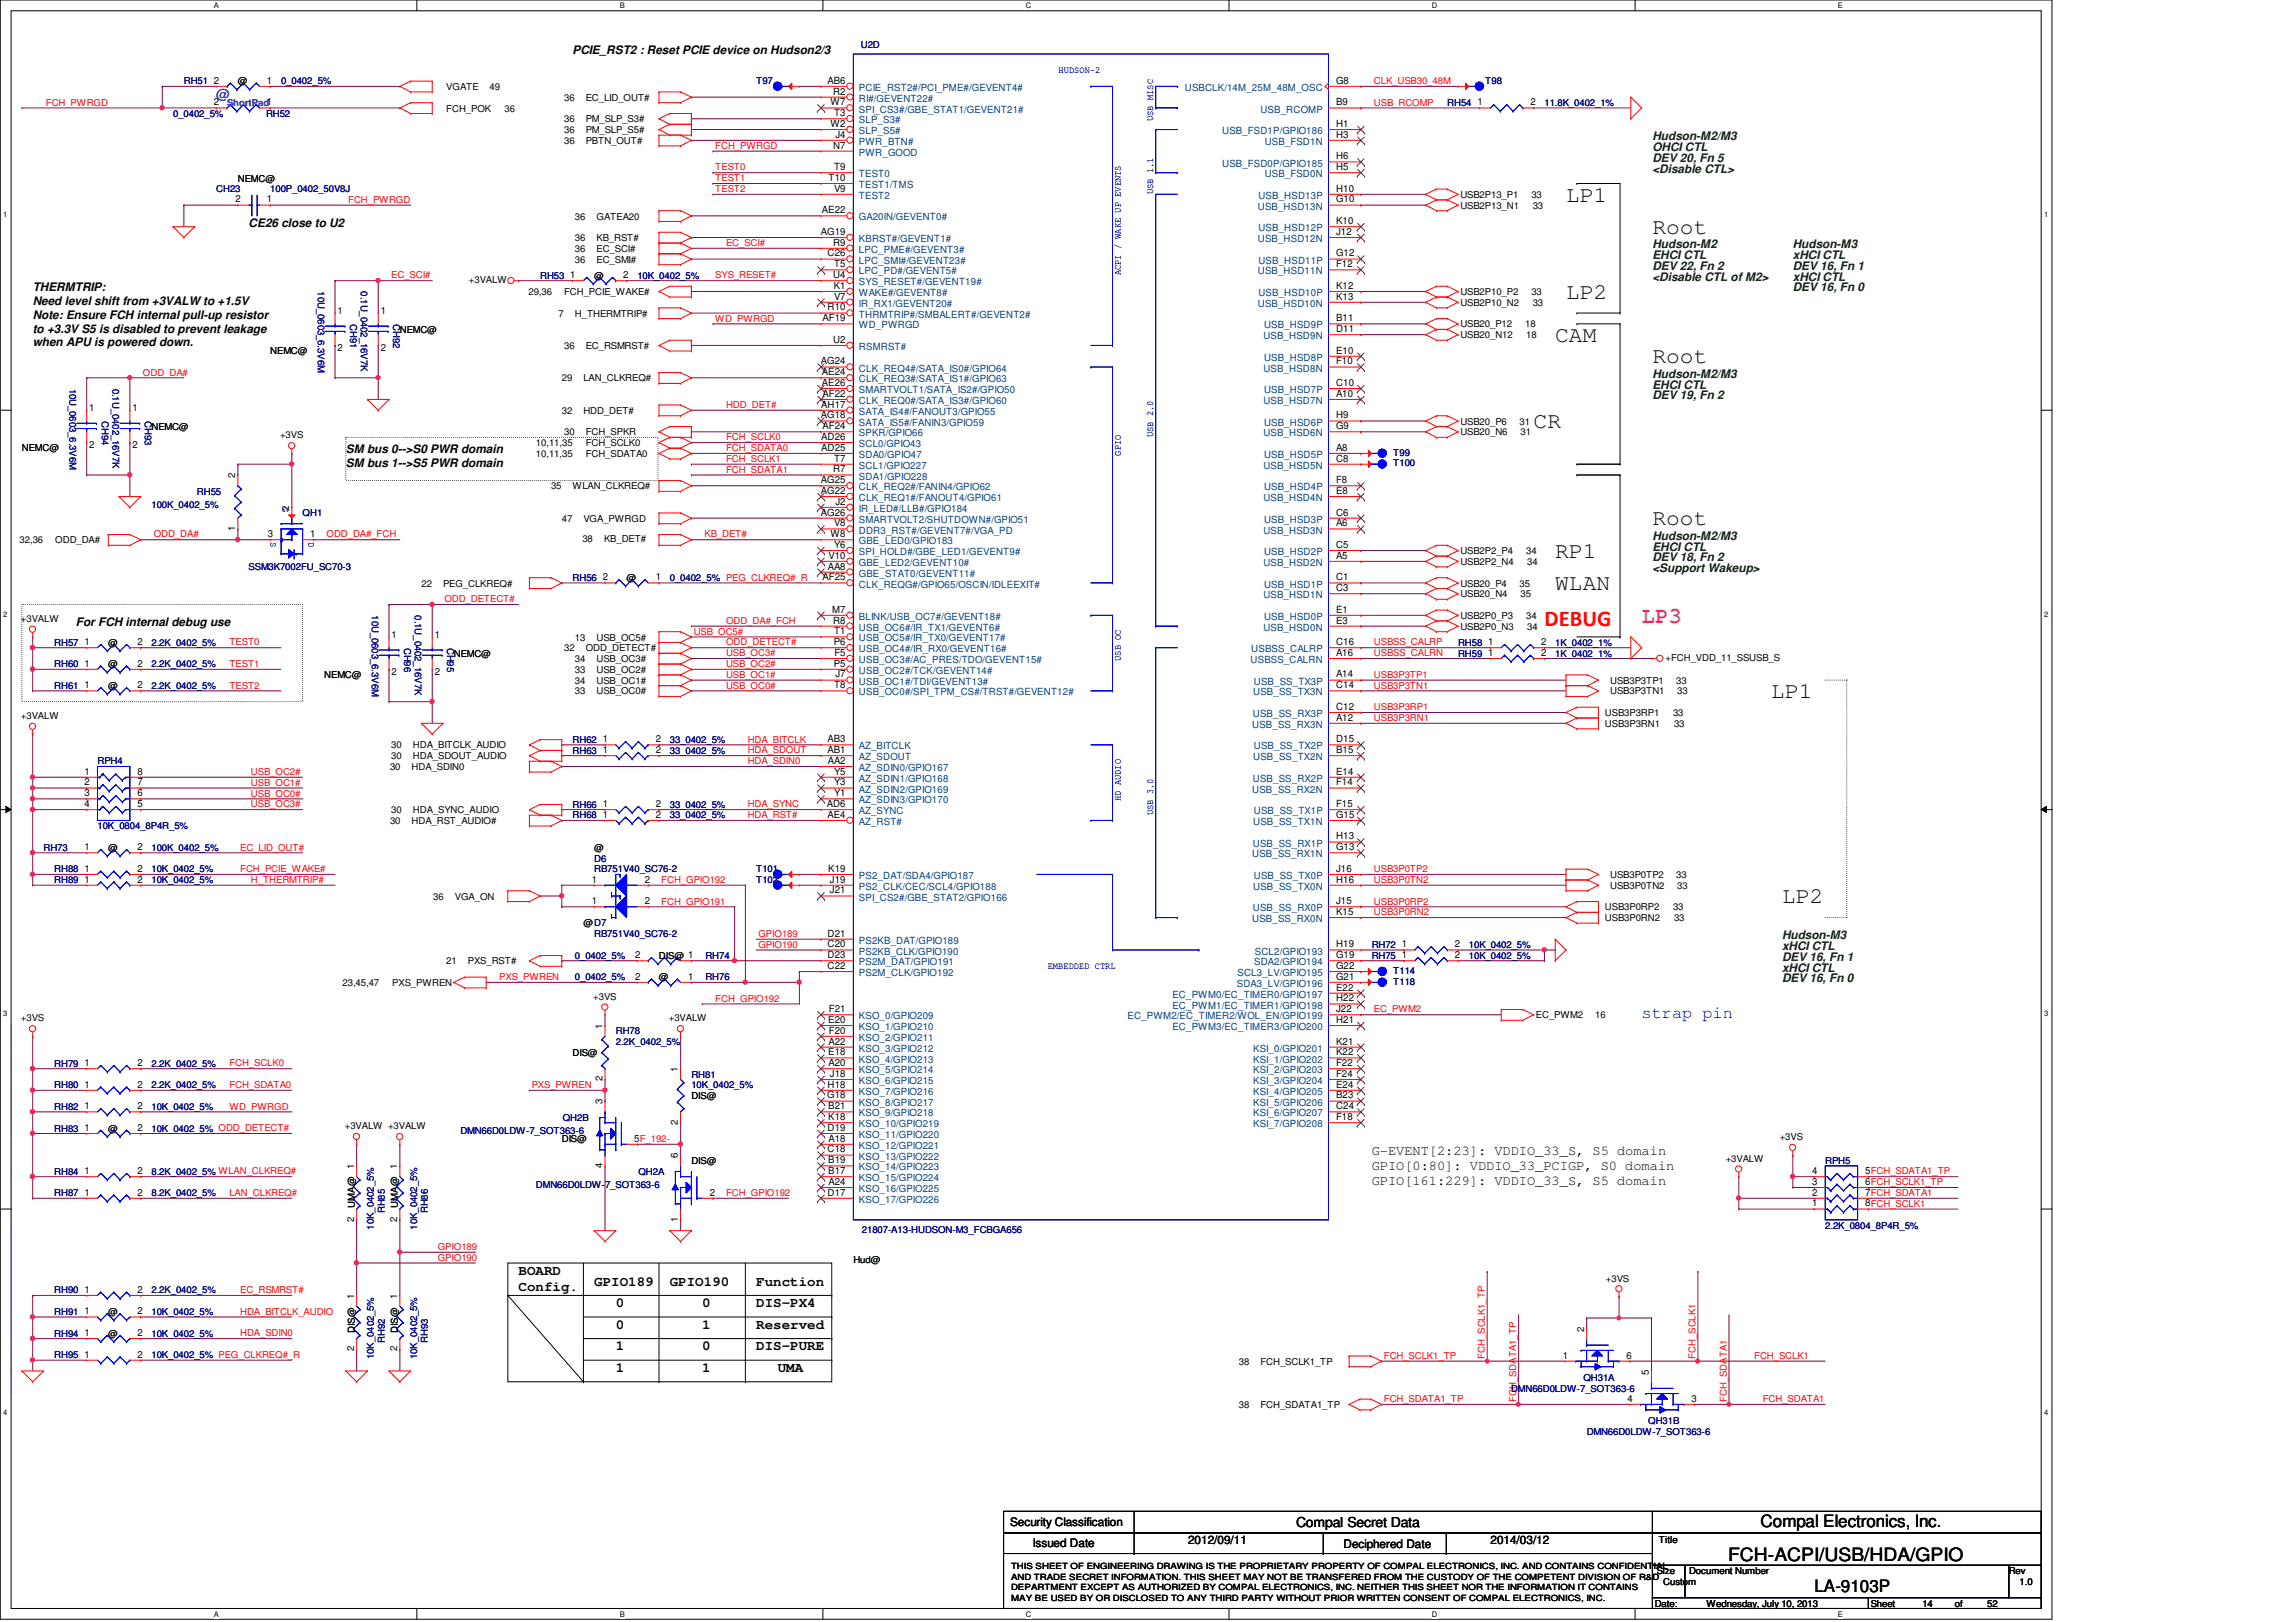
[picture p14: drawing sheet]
<svg xmlns="http://www.w3.org/2000/svg" width="297mm" height="210mm" viewBox="0 0 297 210" stroke-linecap="round" stroke-linejoin="round" font-family="sans-serif">
<defs><g id="words">
<g font-size="2.9">
<text x="202.6" y="26.1">LP1</text>
<text x="213.8" y="30.3">Root</text>
<text x="202.6" y="38.7">LP2</text>
<text x="201.2" y="44.2">CAM</text>
<text x="213.8" y="47">Root</text>
<text x="198.4" y="55.4">CR</text>
<text x="213.8" y="68">Root</text>
<text x="201.2" y="76.4">WLAN</text>
<text x="201.2" y="72.2">RP1</text>
<text x="229.1" y="90.3">LP1</text>
<text x="230.5" y="116.9">LP2</text>
</g>
<text font-size="2.9" fill="#f00" x="199.8" y="81">DEBUG</text>
<text font-size="2.9" fill="#f0f" x="212.4" y="80.6">LP3</text>
<text font-size="2.4" x="223.6" y="202">FCH-ACPI/USB/HDA/GPIO</text>
<text font-size="2.2" fill="#00f" x="212.4" y="131.7">strap pin</text>
<g font-size="2.2">
<text x="227.7" y="197.6">Compal Electronics, Inc.</text>
<text x="234.7" y="206">LA-9103P</text>
</g>
<text font-size="1.8" fill="#8000ff" x="28" y="12.8">@</text>
<g font-size="1.8">
<text x="177.5" y="149.5">G-EVENT[2:23]: VDDIO_33_S, S5 domain</text>
<text x="177.5" y="151.4">GPIO[0:80]: VDDIO_33_PCIGP, S0 domain</text>
<text x="177.5" y="153.3">GPIO[161:229]: VDDIO_33_S, S5 domain</text>
<text x="67.1" y="165">BOARD</text>
<text x="67.1" y="167">Config.</text>
<text x="76.9" y="166.4">GPIO189</text>
<text x="86.7" y="166.4">GPIO190</text>
<text x="97.8" y="166.4">Function</text>
<text x="79.7" y="169.2">0</text>
<text x="79.7" y="172">0</text>
<text x="90.8" y="172">1</text>
<text x="90.8" y="169.2">0</text>
<text x="97.8" y="172">Reserved</text>
<text x="97.8" y="169.2">DIS-PX4</text>
<text x="79.7" y="174.8">1</text>
<text x="79.7" y="177.5">1</text>
<text x="90.8" y="174.8">0</text>
<text x="90.8" y="177.5">1</text>
<text x="97.8" y="174.8">DIS-PURE</text>
<text x="100.6" y="177.5">UMA</text>
<text x="167.7" y="197.6">Compal Secret Data</text>
</g>
<g font-size="1.5">
<text x="74.1" y="7">PCIE_RST2 : Reset PCIE device on Hudson2/3</text>
<text x="32.2" y="29.3">CE26 close to U2</text>
<text x="4.2" y="37.7">THERMTRIP:</text>
<text x="4.2" y="39.5">Need level shift from +3VALW to +1.5V</text>
<text x="4.2" y="41.3">Note: Ensure FCH internal pull-up resistor</text>
<text x="4.2" y="43.1">to +3.3V S5 is disabled to prevent leakage</text>
<text x="4.2" y="44.8">when APU is powered down.</text>
<text x="44.7" y="58.7">SM bus 0--&gt;S0 PWR domain</text>
<text x="44.7" y="60.5">SM bus 1--&gt;S5 PWR domain</text>
<text x="9.8" y="81">For FCH internal debug use</text>
<text x="130.7" y="197.5">Security Classification</text>
<text x="133.6" y="200.2">Issued Date</text>
<text x="153.7" y="199.8">2012/09/11</text>
<text x="173.8" y="200.3">Deciphered Date</text>
<text x="192.8" y="199.8">2014/03/12</text>
</g>
<g font-size="1.5" fill="#004000">
<text x="213.8" y="19.6">OHCI CTL</text>
<text x="213.8" y="21">DEV 20, Fn 5</text>
<text x="213.8" y="22.4">&lt;Disable CTL&gt;</text>
<text x="213.8" y="18.2">Hudson-M2/M3</text>
<text x="213.8" y="33.5">EHCI CTL</text>
<text x="213.8" y="34.9">DEV 22, Fn 2</text>
<text x="213.8" y="32.1">Hudson-M2</text>
<text x="231.9" y="32.1">Hudson-M3</text>
<text x="231.9" y="33.5">xHCI CTL</text>
<text x="231.9" y="34.9">DEV 16, Fn 1</text>
<text x="213.8" y="36.3">&lt;Disable CTL of M2&gt;</text>
<text x="231.9" y="36.3">xHCI CTL</text>
<text x="231.9" y="37.7">DEV 16, Fn 0</text>
<text x="213.8" y="50.3">EHCI CTL</text>
<text x="213.8" y="51.7">DEV 19, Fn 2</text>
<text x="213.8" y="48.9">Hudson-M2/M3</text>
<text x="213.8" y="71.2">EHCI CTL</text>
<text x="213.8" y="69.8">Hudson-M2/M3</text>
<text x="213.8" y="72.6">DEV 18, Fn 2</text>
<text x="213.8" y="74">&lt;Support Wakeup&gt;</text>
<text x="230.5" y="125.7">xHCI CTL</text>
<text x="230.5" y="122.9">xHCI CTL</text>
<text x="230.5" y="124.3">DEV 16, Fn 1</text>
<text x="230.5" y="121.5">Hudson-M3</text>
<text x="230.5" y="127.1">DEV 16, Fn 0</text>
</g>
<g font-size="1.3">
<text x="27.7" y="10.8">2</text>
<text x="34.5" y="10.8">1</text>
<text x="107.1" y="10.8">AB6</text>
<text x="172.8" y="10.8">G8</text>
<text x="27.7" y="13.6">2</text>
<text x="107.4" y="13.6">W7</text>
<text x="107.4" y="16.4">W2</text>
<text x="107.8" y="12.2">R2</text>
<text x="107.9" y="15">T3</text>
<text x="108.1" y="17.8">J4</text>
<text x="172.8" y="13.6">B9</text>
<text x="172.8" y="16.4">H1</text>
<text x="172.8" y="17.8">H3</text>
<text x="191.1" y="13.6">1</text>
<text x="198" y="13.6">2</text>
<text x="107.2" y="23.4">T10</text>
<text x="107.8" y="19.2">N7</text>
<text x="107.9" y="22">T9</text>
<text x="172.8" y="20.6">H6</text>
<text x="172.8" y="22">H5</text>
<text x="30.5" y="26.2">2</text>
<text x="34.5" y="26.2">1</text>
<text x="106.3" y="27.6">AE22</text>
<text x="107.9" y="24.8">V9</text>
<text x="172.8" y="24.8">H10</text>
<text x="172.8" y="26.2">G10</text>
<text x="172.8" y="29">K10</text>
<text x="73.8" y="36">1</text>
<text x="80.6" y="36">2</text>
<text x="106.2" y="30.4">AG19</text>
<text x="107.1" y="33.2">C26</text>
<text x="107.8" y="31.8">R9</text>
<text x="107.8" y="36">U4</text>
<text x="107.9" y="34.6">T5</text>
<text x="172.8" y="30.4">J12</text>
<text x="172.8" y="33.2">G12</text>
<text x="172.8" y="34.6">F12</text>
<text x="43.7" y="40.6">1</text>
<text x="49.3" y="40.6">1</text>
<text x="106.4" y="41.6">AF19</text>
<text x="107.1" y="40.2">R10</text>
<text x="107.9" y="37.4">K1</text>
<text x="107.9" y="38.8">V7</text>
<text x="172.8" y="37.4">K12</text>
<text x="172.8" y="38.8">K13</text>
<text x="172.8" y="41.6">B11</text>
<text x="43.7" y="45.5">2</text>
<text x="49.3" y="45.5">2</text>
<text x="106.2" y="47.2">AG24</text>
<text x="107.8" y="44.4">U2</text>
<text x="172.8" y="43">D11</text>
<text x="172.8" y="45.8">E10</text>
<text x="172.8" y="47.2">F10</text>
<text x="11.6" y="53.2">1</text>
<text x="17.1" y="53.2">1</text>
<text x="106.3" y="52.7">AH17</text>
<text x="106.3" y="48.6">AE24</text>
<text x="106.3" y="50">AE26</text>
<text x="106.4" y="51.4">AF22</text>
<text x="172.8" y="50">C10</text>
<text x="172.8" y="51.4">A10</text>
<text x="11.6" y="58">2</text>
<text x="17.1" y="58">2</text>
<text x="106.2" y="54.1">AG18</text>
<text x="106.3" y="56.9">AD26</text>
<text x="106.3" y="58.3">AD25</text>
<text x="106.4" y="55.5">AF24</text>
<text x="107.9" y="59.7">T7</text>
<text x="172.8" y="54.1">H9</text>
<text x="172.8" y="55.5">G9</text>
<text x="172.8" y="58.3">A8</text>
<text x="172.8" y="59.7">C8</text>
<text x="30.4" y="61.9" transform="rotate(-90 30.4 61.9)">2</text>
<text x="106.2" y="62.5">AG25</text>
<text x="106.2" y="63.9">AG22</text>
<text x="107.8" y="61.1">R7</text>
<text x="108.1" y="65.3">J2</text>
<text x="172.8" y="62.5">F8</text>
<text x="172.8" y="63.9">E8</text>
<text x="30.4" y="68.7" transform="rotate(-90 30.4 68.7)">1</text>
<text x="34.7" y="69.5">3</text>
<text x="37.4" y="66.1" transform="rotate(-90 37.4 66.1)">2</text>
<text x="40.1" y="69.5">1</text>
<text x="106.2" y="66.7">AG26</text>
<text x="107.4" y="69.5">W8</text>
<text x="107.9" y="68.1">V8</text>
<text x="107.9" y="70.9">Y6</text>
<text x="172.8" y="66.7">C6</text>
<text x="172.8" y="68.1">A6</text>
<text x="172.8" y="70.9">C5</text>
<text x="78" y="75.1">2</text>
<text x="84.8" y="75.1">1</text>
<text x="106.4" y="75.1">AF25</text>
<text x="107.1" y="73.7">AA8</text>
<text x="107.2" y="72.3">V10</text>
<text x="172.8" y="72.3">A5</text>
<text x="172.8" y="75.1">C1</text>
<text x="172.8" y="76.5">C3</text>
<text x="10.9" y="83.5">1</text>
<text x="17.8" y="83.5">2</text>
<text x="50.7" y="82.5">1</text>
<text x="56.3" y="82.5">1</text>
<text x="107.7" y="79.3">M7</text>
<text x="107.8" y="80.7">R8</text>
<text x="107.9" y="83.5">P6</text>
<text x="107.9" y="82.1">T1</text>
<text x="172.8" y="79.3">E1</text>
<text x="172.8" y="80.7">E3</text>
<text x="172.8" y="83.5">C16</text>
<text x="192.5" y="83.5">1</text>
<text x="199.4" y="83.5">2</text>
<text x="10.9" y="86.3">1</text>
<text x="10.9" y="89.1">1</text>
<text x="17.8" y="86.3">2</text>
<text x="17.8" y="89.1">2</text>
<text x="50.7" y="87.4">2</text>
<text x="56.3" y="87.4">2</text>
<text x="107.9" y="86.3">P5</text>
<text x="107.9" y="89.1">T8</text>
<text x="107.9" y="84.9">F5</text>
<text x="108.1" y="87.7">J7</text>
<text x="172.8" y="84.9">A16</text>
<text x="172.8" y="87.7">A14</text>
<text x="172.8" y="89.1">C14</text>
<text x="192.5" y="84.9">1</text>
<text x="199.4" y="84.9">2</text>
<text x="172.8" y="91.9">C12</text>
<text x="172.8" y="93.3">A12</text>
<text x="10.9" y="100.2">1</text>
<text x="10.9" y="101.6">2</text>
<text x="17.8" y="100.2">8</text>
<text x="17.8" y="101.6">7</text>
<text x="78" y="97.5">1</text>
<text x="78" y="96.1">1</text>
<text x="84.8" y="97.5">2</text>
<text x="84.8" y="96.1">2</text>
<text x="107.1" y="96.1">AB3</text>
<text x="107.1" y="97.5">AB1</text>
<text x="107.1" y="98.8">AA2</text>
<text x="107.9" y="100.2">Y5</text>
<text x="107.9" y="101.6">Y3</text>
<text x="172.8" y="96.1">D15</text>
<text x="172.8" y="97.5">B15</text>
<text x="172.8" y="100.2">E14</text>
<text x="172.8" y="101.6">F14</text>
<text x="10.9" y="103">3</text>
<text x="10.9" y="104.4">4</text>
<text x="17.8" y="103">6</text>
<text x="17.8" y="104.4">5</text>
<text x="78" y="105.8">1</text>
<text x="78" y="104.4">1</text>
<text x="84.8" y="105.8">2</text>
<text x="84.8" y="104.4">2</text>
<text x="107" y="104.4">AD6</text>
<text x="107.1" y="105.8">AE4</text>
<text x="107.9" y="103">Y1</text>
<text x="172.8" y="104.4">F15</text>
<text x="172.8" y="105.8">G15</text>
<text x="10.9" y="110">1</text>
<text x="10.9" y="112.8">1</text>
<text x="17.8" y="110">2</text>
<text x="17.8" y="112.8">2</text>
<text x="107.1" y="112.8">K19</text>
<text x="172.8" y="108.6">H13</text>
<text x="172.8" y="110">G13</text>
<text x="172.8" y="112.8">J16</text>
<text x="10.9" y="114.2">1</text>
<text x="17.8" y="114.2">2</text>
<text x="76.6" y="117">1</text>
<text x="76.6" y="114.2">1</text>
<text x="83.4" y="117">2</text>
<text x="83.4" y="114.2">2</text>
<text x="107.4" y="114.2">J19</text>
<text x="107.4" y="115.6">J21</text>
<text x="172.8" y="114.2">H16</text>
<text x="172.8" y="117">J15</text>
<text x="172.8" y="118.4">K15</text>
<text x="82.2" y="124">2</text>
<text x="107.1" y="121.2">D21</text>
<text x="107.1" y="122.6">C20</text>
<text x="107.1" y="124">D23</text>
<text x="107.1" y="125.4">C22</text>
<text x="172.8" y="122.6">H19</text>
<text x="172.8" y="124">G19</text>
<text x="172.8" y="125.4">G22</text>
<text x="181.4" y="124">1</text>
<text x="181.4" y="122.6">1</text>
<text x="188.2" y="124">2</text>
<text x="188.2" y="122.6">2</text>
<text x="82.2" y="126.8">2</text>
<text x="89" y="126.8">1</text>
<text x="107.2" y="131">F21</text>
<text x="172.8" y="126.8">G21</text>
<text x="172.8" y="128.2">E22</text>
<text x="172.8" y="129.6">H22</text>
<text x="172.8" y="131">J22</text>
<text x="10.9" y="138">1</text>
<text x="17.8" y="138">2</text>
<text x="77.9" y="133.1" transform="rotate(-90 77.9 133.1)">1</text>
<text x="107.1" y="132.4">E20</text>
<text x="107.1" y="136.6">E18</text>
<text x="107.2" y="135.2">A22</text>
<text x="107.2" y="138">A20</text>
<text x="107.2" y="133.8">F20</text>
<text x="172.8" y="132.4">H21</text>
<text x="172.8" y="135.2">K21</text>
<text x="172.8" y="136.6">K22</text>
<text x="172.8" y="138">F22</text>
<text x="10.9" y="143.6">1</text>
<text x="10.9" y="140.8">1</text>
<text x="17.8" y="143.6">2</text>
<text x="17.8" y="140.8">2</text>
<text x="77.9" y="142.9" transform="rotate(-90 77.9 142.9)">3</text>
<text x="77.9" y="140" transform="rotate(-90 77.9 140)">2</text>
<text x="87.7" y="138.7" transform="rotate(-90 87.7 138.7)">1</text>
<text x="107" y="142.2">G18</text>
<text x="107.1" y="140.8">H18</text>
<text x="107.1" y="143.6">B21</text>
<text x="107.4" y="139.4">J18</text>
<text x="172.8" y="139.4">F24</text>
<text x="172.8" y="140.8">E24</text>
<text x="172.8" y="142.2">B23</text>
<text x="172.8" y="143.6">C24</text>
<text x="10.9" y="146.3">1</text>
<text x="17.8" y="146.3">2</text>
<text x="82" y="147.7">5F_192-</text>
<text x="87.7" y="149.9" transform="rotate(-90 87.7 149.9)">6</text>
<text x="87.7" y="145.5" transform="rotate(-90 87.7 145.5)">2</text>
<text x="107.1" y="146.3">D19</text>
<text x="107.1" y="149.1">C18</text>
<text x="107.1" y="144.9">K18</text>
<text x="107.2" y="147.7">A18</text>
<text x="172.8" y="144.9">F18</text>
<text x="10.9" y="154.7">1</text>
<text x="10.9" y="151.9">1</text>
<text x="17.8" y="154.7">2</text>
<text x="17.8" y="151.9">2</text>
<text x="45.8" y="151.3" transform="rotate(-90 45.8 151.3)">1</text>
<text x="51.4" y="151.3" transform="rotate(-90 51.4 151.3)">1</text>
<text x="77.9" y="151.1" transform="rotate(-90 77.9 151.1)">4</text>
<text x="91.8" y="154.7">2</text>
<text x="107.1" y="154.7">D17</text>
<text x="107.1" y="150.5">B19</text>
<text x="107.1" y="151.9">B17</text>
<text x="107.2" y="153.3">A24</text>
<text x="234.4" y="154.7">2</text>
<text x="234.4" y="153.3">3</text>
<text x="234.4" y="151.9">4</text>
<text x="241.3" y="154.7">7FCH_SDATA1</text>
<text x="241.3" y="153.3">6FCH_SCLK1_TP</text>
<text x="241.3" y="151.9">5FCH_SDATA1_TP</text>
<text x="45.8" y="158.1" transform="rotate(-90 45.8 158.1)">2</text>
<text x="51.4" y="158.1" transform="rotate(-90 51.4 158.1)">2</text>
<text x="87.7" y="158.1" transform="rotate(-90 87.7 158.1)">1</text>
<text x="234.4" y="156.1">1</text>
<text x="241.3" y="156.1">8FCH_SCLK1</text>
<text x="10.9" y="167.3">1</text>
<text x="17.8" y="167.3">2</text>
<text x="10.9" y="170.1">1</text>
<text x="10.9" y="172.9">1</text>
<text x="17.8" y="170.1">2</text>
<text x="17.8" y="172.9">2</text>
<text x="45.8" y="168.1" transform="rotate(-90 45.8 168.1)">1</text>
<text x="51.4" y="168.1" transform="rotate(-90 51.4 168.1)">1</text>
<text x="204.9" y="172.4" transform="rotate(-90 204.9 172.4)">2</text>
<text x="10.9" y="175.7">1</text>
<text x="17.8" y="175.7">2</text>
<text x="45.8" y="174.9" transform="rotate(-90 45.8 174.9)">2</text>
<text x="51.4" y="174.9" transform="rotate(-90 51.4 174.9)">2</text>
<text x="202.2" y="175.8">1</text>
<text x="210.4" y="175.8">6</text>
<text x="213.3" y="178" transform="rotate(-90 213.3 178)">5</text>
<text x="210.6" y="181.4">4</text>
<text x="218.8" y="181.4">3</text>
</g>
<g font-size="1.3" fill="#004080">
<text x="111.1" y="11.8">PCIE_RST2#/PCI_PME#/GEVENT4#</text>
<text x="153.3" y="11.8">USBCLK/14M_25M_48M_OSC</text>
<text x="111.1" y="13.2">RI#/GEVENT22#</text>
<text x="111.1" y="14.6">SPI_CS3#/GBE_STAT1/GEVENT21#</text>
<text x="111.1" y="16">SLP_S3#</text>
<text x="111.1" y="17.4">SLP_S5#</text>
<text x="158.1" y="17.4">USB_FSD1P/GPIO186</text>
<text x="163.1" y="14.6">USB_RCOMP</text>
<text x="111.1" y="22.9">TEST0</text>
<text x="111.1" y="18.8">PWR_BTN#</text>
<text x="111.1" y="20.2">PWR_GOOD</text>
<text x="158.1" y="21.5">USB_FSD0P/GPIO185</text>
<text x="163.6" y="18.8">USB_FSD1N</text>
<text x="163.6" y="22.9">USB_FSD0N</text>
<text x="111.1" y="24.3">TEST1/TMS</text>
<text x="111.1" y="25.7">TEST2</text>
<text x="111.1" y="28.5">GA20IN/GEVENT0#</text>
<text x="162.7" y="27.1">USB_HSD13N</text>
<text x="162.8" y="25.7">USB_HSD13P</text>
<text x="162.8" y="29.9">USB_HSD12P</text>
<text x="111.1" y="31.3">KBRST#/GEVENT1#</text>
<text x="111.1" y="32.7">LPC_PME#/GEVENT3#</text>
<text x="111.1" y="34.1">LPC_SMI#/GEVENT23#</text>
<text x="111.1" y="35.5">LPC_PD#/GEVENT5#</text>
<text x="162.7" y="31.3">USB_HSD12N</text>
<text x="162.7" y="35.5">USB_HSD11N</text>
<text x="162.8" y="34.1">USB_HSD11P</text>
<text x="111.1" y="36.9">SYS_RESET#/GEVENT19#</text>
<text x="111.1" y="38.3">WAKE#/GEVENT8#</text>
<text x="111.1" y="39.7">IR_RX1/GEVENT20#</text>
<text x="111.1" y="41.1">THRMTRIP#/SMBALERT#/GEVENT2#</text>
<text x="162.7" y="39.7">USB_HSD10N</text>
<text x="162.8" y="38.3">USB_HSD10P</text>
<text x="111.1" y="45.3">RSMRST#</text>
<text x="111.1" y="42.5">WD_PWRGD</text>
<text x="163.4" y="43.9">USB_HSD9N</text>
<text x="163.5" y="42.5">USB_HSD9P</text>
<text x="163.5" y="46.7">USB_HSD8P</text>
<text x="111.1" y="48.1">CLK_REQ4#/SATA_IS0#/GPIO64</text>
<text x="111.1" y="49.5">CLK_REQ3#/SATA_IS1#/GPIO63</text>
<text x="111.1" y="50.9">SMARTVOLT1/SATA_IS2#/GPIO50</text>
<text x="111.1" y="52.3">CLK_REQ0#/SATA_IS3#/GPIO60</text>
<text x="111.1" y="53.7">SATA_IS4#/FANOUT3/GPIO55</text>
<text x="163.4" y="48.1">USB_HSD8N</text>
<text x="163.4" y="52.3">USB_HSD7N</text>
<text x="163.5" y="50.9">USB_HSD7P</text>
<text x="111.1" y="55.1">SATA_IS5#/FANIN3/GPIO59</text>
<text x="111.1" y="56.5">SPKR/GPIO66</text>
<text x="111.1" y="57.9">SCL0/GPIO43</text>
<text x="111.1" y="59.3">SDA0/GPIO47</text>
<text x="163.4" y="56.5">USB_HSD6N</text>
<text x="163.5" y="55.1">USB_HSD6P</text>
<text x="163.5" y="59.3">USB_HSD5P</text>
<text x="111.1" y="60.7">SCL1/GPIO227</text>
<text x="111.1" y="62.1">SDA1/GPIO228</text>
<text x="111.1" y="63.5">CLK_REQ2#/FANIN4/GPIO62</text>
<text x="111.1" y="64.9">CLK_REQ1#/FANOUT4/GPIO61</text>
<text x="163.4" y="60.7">USB_HSD5N</text>
<text x="163.4" y="64.9">USB_HSD4N</text>
<text x="163.5" y="63.5">USB_HSD4P</text>
<text x="111.1" y="66.3">IR_LED#/LLB#/GPIO184</text>
<text x="111.1" y="67.6">SMARTVOLT2/SHUTDOWN#/GPIO51</text>
<text x="111.1" y="69">DDR3_RST#/GEVENT7#/VGA_PD</text>
<text x="111.1" y="70.4">GBE_LED0/GPIO183</text>
<text x="111.1" y="71.8">SPI_HOLD#/GBE_LED1/GEVENT9#</text>
<text x="163.4" y="69">USB_HSD3N</text>
<text x="163.5" y="67.6">USB_HSD3P</text>
<text x="163.5" y="71.8">USB_HSD2P</text>
<text x="111.1" y="73.2">GBE_LED2/GEVENT10#</text>
<text x="111.1" y="74.6">GBE_STAT0/GEVENT11#</text>
<text x="111.1" y="76">CLK_REQG#/GPIO65/OSCIN/IDLEEXIT#</text>
<text x="163.4" y="73.2">USB_HSD2N</text>
<text x="163.4" y="77.4">USB_HSD1N</text>
<text x="163.5" y="76">USB_HSD1P</text>
<text x="111.1" y="80.2">BLINK/USB_OC7#/GEVENT18#</text>
<text x="111.1" y="81.6">USB_OC6#/IR_TX1/GEVENT6#</text>
<text x="111.1" y="83">USB_OC5#/IR_TX0/GEVENT17#</text>
<text x="163.4" y="81.6">USB_HSD0N</text>
<text x="163.5" y="80.2">USB_HSD0P</text>
<text x="111.1" y="84.4">USB_OC4#/IR_RX0/GEVENT16#</text>
<text x="111.1" y="85.8">USB_OC3#/AC_PRES/TDO/GEVENT15#</text>
<text x="111.1" y="87.2">USB_OC2#/TCK/GEVENT14#</text>
<text x="111.1" y="88.6">USB_OC1#/TDI/GEVENT13#</text>
<text x="161.8" y="85.8">USBSS_CALRN</text>
<text x="161.9" y="84.4">USBSS_CALRP</text>
<text x="162.2" y="88.6">USB_SS_TX3P</text>
<text x="111.1" y="90">USB_OC0#/SPI_TPM_CS#/TRST#/GEVENT12#</text>
<text x="162" y="94.2">USB_SS_RX3N</text>
<text x="162.1" y="92.8">USB_SS_RX3P</text>
<text x="162.1" y="90">USB_SS_TX3N</text>
<text x="111.1" y="97">AZ_BITCLK</text>
<text x="111.1" y="98.4">AZ_SDOUT</text>
<text x="111.1" y="99.8">AZ_SDIN0/GPIO167</text>
<text x="111.1" y="101.2">AZ_SDIN1/GPIO168</text>
<text x="162.1" y="101.2">USB_SS_RX2P</text>
<text x="162.1" y="98.4">USB_SS_TX2N</text>
<text x="162.2" y="97">USB_SS_TX2P</text>
<text x="111.1" y="102.6">AZ_SDIN2/GPIO169</text>
<text x="111.1" y="104">AZ_SDIN3/GPIO170</text>
<text x="111.1" y="105.4">AZ_SYNC</text>
<text x="111.1" y="106.8">AZ_RST#</text>
<text x="162" y="102.6">USB_SS_RX2N</text>
<text x="162.1" y="106.8">USB_SS_TX1N</text>
<text x="162.2" y="105.4">USB_SS_TX1P</text>
<text x="111.1" y="113.7">PS2_DAT/SDA4/GPIO187</text>
<text x="162" y="111">USB_SS_RX1N</text>
<text x="162.1" y="109.6">USB_SS_RX1P</text>
<text x="162.2" y="113.7">USB_SS_TX0P</text>
<text x="111.1" y="115.1">PS2_CLK/CEC/SCL4/GPIO188</text>
<text x="111.1" y="116.5">SPI_CS2#/GBE_STAT2/GPIO166</text>
<text x="162" y="119.3">USB_SS_RX0N</text>
<text x="162.1" y="117.9">USB_SS_RX0P</text>
<text x="162.1" y="115.1">USB_SS_TX0N</text>
<text x="111.1" y="122.1">PS2KB_DAT/GPIO189</text>
<text x="111.1" y="123.5">PS2KB_CLK/GPIO190</text>
<text x="111.1" y="124.9">PS2M_DAT/GPIO191</text>
<text x="162.3" y="124.9">SDA2/GPIO194</text>
<text x="162.3" y="123.5">SCL2/GPIO193</text>
<text x="111.1" y="126.3">PS2M_CLK/GPIO192</text>
<text x="111.1" y="131.9">KSO_0/GPIO209</text>
<text x="145.9" y="131.9">EC_PWM2/EC_TIMER2/WOL_EN/GPIO199</text>
<text x="151.7" y="129.1">EC_PWM0/EC_TIMER0/GPIO197</text>
<text x="151.7" y="130.5">EC_PWM1/EC_TIMER1/GPIO198</text>
<text x="160" y="127.7">SDA3_LV/GPIO196</text>
<text x="160.1" y="126.3">SCL3_LV/GPIO195</text>
<text x="111.1" y="133.3">KSO_1/GPIO210</text>
<text x="111.1" y="134.7">KSO_2/GPIO211</text>
<text x="111.1" y="136.1">KSO_3/GPIO212</text>
<text x="111.1" y="137.5">KSO_4/GPIO213</text>
<text x="151.7" y="133.3">EC_PWM3/EC_TIMER3/GPIO200</text>
<text x="162.1" y="136.1">KSI_0/GPIO201</text>
<text x="162.1" y="137.5">KSI_1/GPIO202</text>
<text x="111.1" y="138.9">KSO_5/GPIO214</text>
<text x="111.1" y="140.3">KSO_6/GPIO215</text>
<text x="111.1" y="141.7">KSO_7/GPIO216</text>
<text x="111.1" y="143.1">KSO_8/GPIO217</text>
<text x="162.1" y="138.9">KSI_2/GPIO203</text>
<text x="162.1" y="140.3">KSI_3/GPIO204</text>
<text x="162.1" y="141.7">KSI_4/GPIO205</text>
<text x="162.1" y="143.1">KSI_5/GPIO206</text>
<text x="111.1" y="144.5">KSO_9/GPIO218</text>
<text x="111.1" y="145.9">KSO_10/GPIO219</text>
<text x="111.1" y="147.3">KSO_11/GPIO220</text>
<text x="111.1" y="148.7">KSO_12/GPIO221</text>
<text x="162.1" y="144.5">KSI_6/GPIO207</text>
<text x="162.1" y="145.9">KSI_7/GPIO208</text>
<text x="111.1" y="150.1">KSO_13/GPIO222</text>
<text x="111.1" y="151.5">KSO_14/GPIO223</text>
<text x="111.1" y="152.9">KSO_15/GPIO224</text>
<text x="111.1" y="154.3">KSO_16/GPIO225</text>
<text x="111.1" y="155.7">KSO_17/GPIO226</text>
</g>
<g font-size="1.2" fill="#000080">
<text x="23.8" y="10.9">RH51</text>
<text x="36.4" y="10.9">0_0402_5%</text>
<text x="97.8" y="10.9">T97</text>
<text x="111.4" y="6.2">U2D</text>
<text x="192.1" y="10.9">T98</text>
<text x="22.4" y="15.1">0_0402_5%</text>
<text x="34.4" y="15.1">RH52</text>
<text x="187.2" y="13.7">RH54</text>
<text x="199.8" y="13.7">11.8K_0402_1%</text>
<text x="28" y="24.9">CH23</text>
<text x="35" y="24.9">100P_0402_50V8J</text>
<text x="41.1" y="37.7" transform="rotate(90 41.1 37.7)">10U_0603_6.3V6M</text>
<text x="45.3" y="41.9" transform="rotate(90 45.3 41.9)">CH91</text>
<text x="46.7" y="37.7" transform="rotate(90 46.7 37.7)">0.1U_0402_16V7K</text>
<text x="50.9" y="41.9" transform="rotate(90 50.9 41.9)">CH92</text>
<text x="69.9" y="36.1">RH53</text>
<text x="82.5" y="36.1">10K_0402_5%</text>
<text x="9" y="50.3" transform="rotate(90 9 50.3)">10U_0603_6.3V6M</text>
<text x="14.6" y="50.3" transform="rotate(90 14.6 50.3)">0.1U_0402_16V7K</text>
<text x="13.2" y="54.5" transform="rotate(90 13.2 54.5)">CH94</text>
<text x="18.8" y="54.5" transform="rotate(90 18.8 54.5)">CH93</text>
<text x="180.3" y="59">T99</text>
<text x="19.6" y="65.7">100K_0402_5%</text>
<text x="25.5" y="64">RH55</text>
<text x="180.3" y="60.4">T100</text>
<text x="39.2" y="66.8">QH1</text>
<text x="32.2" y="73.8">SSM3K7002FU_SC70-3</text>
<text x="74.1" y="75.2">RH56</text>
<text x="86.7" y="75.2">0_0402_5% PEG_CLKREQ#_R</text>
<text x="7" y="83.6">RH57</text>
<text x="19.6" y="83.6">2.2K_0402_5%</text>
<text x="48.1" y="79.6" transform="rotate(90 48.1 79.6)">10U_0603_6.3V6M</text>
<text x="52.3" y="83.8" transform="rotate(90 52.3 83.8)">CH96</text>
<text x="53.7" y="79.6" transform="rotate(90 53.7 79.6)">0.1U_0402_16V7K</text>
<text x="57.9" y="83.8" transform="rotate(90 57.9 83.8)">CH95</text>
<text x="188.6" y="83.6">RH58</text>
<text x="201.2" y="83.6">1K_0402_1%</text>
<text x="7" y="86.4">RH60</text>
<text x="7" y="89.2">RH61</text>
<text x="19.6" y="86.4">2.2K_0402_5%</text>
<text x="19.6" y="89.2">2.2K_0402_5%</text>
<text x="188.6" y="85">RH59</text>
<text x="201.2" y="85">1K_0402_1%</text>
<text x="12.6" y="98.9">RPH4</text>
<text x="74.1" y="97.5">RH63</text>
<text x="74.1" y="96.1">RH62</text>
<text x="86.7" y="97.5">33_0402_5%</text>
<text x="86.7" y="96.1">33_0402_5%</text>
<text x="12.6" y="107.3">10K_0804_8P4R_5%</text>
<text x="74.1" y="105.9">RH68</text>
<text x="74.1" y="104.5">RH66</text>
<text x="86.7" y="105.9">33_0402_5%</text>
<text x="86.7" y="104.5">33_0402_5%</text>
<text x="5.6" y="110.1">RH73</text>
<text x="7" y="112.9">RH88</text>
<text x="19.6" y="110.1">100K_0402_5%</text>
<text x="19.6" y="112.9">10K_0402_5%</text>
<text x="76.9" y="111.5">D6</text>
<text x="76.9" y="112.9">RB751V40_SC76-2</text>
<text x="97.8" y="112.9">T101</text>
<text x="7" y="114.3">RH89</text>
<text x="19.6" y="114.3">10K_0402_5%</text>
<text x="97.8" y="114.3">T102</text>
<text x="74.4" y="124.1">0_0402_5%</text>
<text x="76.9" y="121.3">RB751V40_SC76-2</text>
<text x="91.3" y="124.1">RH74</text>
<text x="177.5" y="124.1">RH75</text>
<text x="177.5" y="122.7">RH72</text>
<text x="190" y="124.1">10K_0402_5%</text>
<text x="190" y="122.7">10K_0402_5%</text>
<text x="74.4" y="126.9">0_0402_5%</text>
<text x="91.3" y="126.9">RH76</text>
<text x="180.3" y="126">T114</text>
<text x="180.3" y="127.4">T118</text>
<text x="79.7" y="133.9">RH78</text>
<text x="79.7" y="135.3">2.2K_0402_5%</text>
<text x="7" y="138">RH79</text>
<text x="7" y="143.6">RH82</text>
<text x="7" y="140.8">RH80</text>
<text x="19.6" y="138">2.2K_0402_5%</text>
<text x="19.6" y="143.6">10K_0402_5%</text>
<text x="19.6" y="140.8">2.2K_0402_5%</text>
<text x="89.4" y="139.4">RH81</text>
<text x="89.4" y="140.8">10K_0402_5%</text>
<text x="7" y="146.4">RH83</text>
<text x="19.6" y="146.4">10K_0402_5% ODD_DETECT#</text>
<text x="59.6" y="146.7">DMN66D0LDW-7_SOT363-6</text>
<text x="72.8" y="145">QH2B</text>
<text x="7" y="154.8">RH87</text>
<text x="7" y="152">RH84</text>
<text x="19.6" y="154.8">8.2K_0402_5%</text>
<text x="19.6" y="152">8.2K_0402_5% WLAN_CLKREQ#</text>
<text x="69.3" y="153.7">DMN66D0LDW-7_SOT363-6</text>
<text x="82.6" y="152">QH2A</text>
<text x="236.1" y="150.6">RPH5</text>
<text x="48.4" y="159.1" transform="rotate(-90 48.4 159.1)">10K_0402_5%</text>
<text x="49.8" y="157" transform="rotate(-90 49.8 157)">RH85</text>
<text x="54" y="159.1" transform="rotate(-90 54 159.1)">10K_0402_5%</text>
<text x="55.4" y="157" transform="rotate(-90 55.4 157)">RH86</text>
<text x="111.5" y="159.6">21807-A13-HUDSON-M3_FCBGA656</text>
<text x="236.1" y="159">2.2K_0804_8P4R_5%</text>
<text x="7" y="167.4">RH90</text>
<text x="19.6" y="167.4">2.2K_0402_5%</text>
<text x="7" y="170.2">RH91</text>
<text x="7" y="173">RH94</text>
<text x="19.6" y="170.2">10K_0402_5%</text>
<text x="19.6" y="173">10K_0402_5%</text>
<text x="49.8" y="173.8" transform="rotate(-90 49.8 173.8)">RH92</text>
<text x="55.4" y="173.8" transform="rotate(-90 55.4 173.8)">RH93</text>
<text x="7" y="175.8">RH95</text>
<text x="19.6" y="175.8">10K_0402_5% PEG_CLKREQ#_R</text>
<text x="48.4" y="175.9" transform="rotate(-90 48.4 175.9)">10K_0402_5%</text>
<text x="54" y="175.9" transform="rotate(-90 54 175.9)">10K_0402_5%</text>
<text x="204.8" y="178.7">QH31A</text>
<text x="195.5" y="180.1">DMN66D0LDW-7_SOT363-6</text>
<text x="205.3" y="185.7">DMN66D0LDW-7_SOT363-6</text>
<text x="213.2" y="184.3">QH31B</text>
</g>
<g font-size="1.2">
<text x="30.8" y="10.9">@</text>
<text x="57.7" y="11.6">VGATE</text>
<text x="63.3" y="11.6">49</text>
<text x="57.7" y="14.4">FCH_POK</text>
<text x="65.3" y="14.4">36</text>
<text x="73" y="13">36</text>
<text x="73" y="15.8">36</text>
<text x="73" y="17.2">36</text>
<text x="75.8" y="13">EC_LID_OUT#</text>
<text x="75.8" y="15.8">PM_SLP_S3#</text>
<text x="75.8" y="17.2">PM_SLP_S5#</text>
<text x="30.8" y="23.5">NEMC@</text>
<text x="73" y="18.6">36</text>
<text x="75.8" y="18.6">PBTN_OUT#</text>
<text x="74.4" y="28.4">36</text>
<text x="77.2" y="28.4">GATEA20</text>
<text x="188.9" y="25.6">USB2P13_P1</text>
<text x="188.9" y="27">USB2P13_N1</text>
<text x="198.1" y="25.6">33</text>
<text x="198.3" y="27">33</text>
<text x="74.4" y="31.2">36</text>
<text x="74.4" y="34">36</text>
<text x="74.4" y="32.6">36</text>
<text x="77.2" y="31.2">KB_RST#</text>
<text x="77.2" y="34">EC_SMI#</text>
<text x="77.2" y="32.6">EC_SCI#</text>
<text x="60.7" y="36.6">+3VALW</text>
<text x="68.4" y="38.2">29,36</text>
<text x="72.3" y="41">7</text>
<text x="73" y="38.2">FCH_PCIE_WAKE#</text>
<text x="74.4" y="41">H_THERMTRIP#</text>
<text x="76.9" y="36.1">@</text>
<text x="188.9" y="38.2">USB2P10_P2</text>
<text x="188.9" y="39.6">USB2P10_N2</text>
<text x="198.1" y="38.2">33</text>
<text x="198.3" y="39.6">33</text>
<text x="35" y="45.8">NEMC@</text>
<text x="51.7" y="43.1">NEMC@</text>
<text x="73" y="45.2">36</text>
<text x="75.8" y="45.2">EC_RSMRST#</text>
<text x="188.9" y="42.4">USB20_P12</text>
<text x="188.9" y="43.8">USB20_N12</text>
<text x="197.3" y="42.4">18</text>
<text x="197.4" y="43.8">18</text>
<text x="72.7" y="49.4">29</text>
<text x="72.7" y="53.6">32</text>
<text x="75.5" y="49.4">LAN_CLKREQ#</text>
<text x="75.5" y="53.6">HDD_DET#</text>
<text x="2.8" y="58.4">NEMC@</text>
<text x="19.6" y="55.6">NEMC@</text>
<text x="36.2" y="56.7">+3VS</text>
<text x="69.3" y="57.7">10,11,35</text>
<text x="69.3" y="59.1">10,11,35</text>
<text x="73" y="56.3">30</text>
<text x="75.8" y="56.3">FCH_SPKR</text>
<text x="75.8" y="57.7">FCH_SCLK0</text>
<text x="75.8" y="59.1">FCH_SDATA0</text>
<text x="188.9" y="54.9">USB20_P6</text>
<text x="188.9" y="56.3">USB20_N6</text>
<text x="196.6" y="54.9">31</text>
<text x="196.7" y="56.3">31</text>
<text x="71.3" y="63.3">35</text>
<text x="74.1" y="63.3">WLAN_CLKREQ#</text>
<text x="2.5" y="70.3">32,36</text>
<text x="7.2" y="70.3">ODD_DA#</text>
<text x="72.7" y="67.5">47</text>
<text x="75.3" y="70.1">38</text>
<text x="75.5" y="67.5">VGA_PWRGD</text>
<text x="78.1" y="70.1">KB_DET#</text>
<text x="188.9" y="71.7">USB2P2_P4</text>
<text x="197.4" y="71.7">34</text>
<text x="54.5" y="75.9">22</text>
<text x="57.3" y="75.9">PEG_CLKREQ#</text>
<text x="81.1" y="75.2">@</text>
<text x="188.9" y="75.9">USB20_P4</text>
<text x="188.9" y="77.3">USB20_N4</text>
<text x="188.9" y="73.1">USB2P2_N4</text>
<text x="196.6" y="75.9">35</text>
<text x="196.7" y="77.3">35</text>
<text x="197.6" y="73.1">34</text>
<text x="2.7" y="80.5">+3VALW</text>
<text x="14" y="83.6">@</text>
<text x="74.4" y="82.9">13</text>
<text x="77.2" y="82.9">USB_OC5#</text>
<text x="188.9" y="80.1">USB2P0_P3</text>
<text x="188.9" y="81.5">USB2P0_N3</text>
<text x="197.4" y="80.1">34</text>
<text x="197.6" y="81.5">34</text>
<text x="14" y="86.4">@</text>
<text x="14" y="89.2">@</text>
<text x="41.9" y="87.8">NEMC@</text>
<text x="58.7" y="85">NEMC@</text>
<text x="73" y="84.3">32</text>
<text x="74.4" y="89.9">33</text>
<text x="74.4" y="88.5">34</text>
<text x="74.4" y="87.1">33</text>
<text x="74.4" y="85.7">34</text>
<text x="75.8" y="84.3">ODD_DETECT#</text>
<text x="77.2" y="89.9">USB_OC0#</text>
<text x="77.2" y="88.5">USB_OC1#</text>
<text x="77.2" y="87.1">USB_OC2#</text>
<text x="77.2" y="85.7">USB_OC3#</text>
<text x="208.3" y="89.9">USB3P3TN1</text>
<text x="208.3" y="88.5">USB3P3TP1</text>
<text x="215.5" y="85.5">+FCH_VDD_11_SSUSB_S</text>
<text x="216.9" y="88.5">33</text>
<text x="217" y="89.9">33</text>
<text x="2.7" y="93">+3VALW</text>
<text x="207.6" y="94.1">USB3P3RN1</text>
<text x="207.6" y="92.7">USB3P3RP1</text>
<text x="216.4" y="92.7">33</text>
<text x="216.6" y="94.1">33</text>
<text x="50.5" y="99.7">30</text>
<text x="50.6" y="98.3">30</text>
<text x="50.6" y="96.9">30</text>
<text x="53.3" y="99.7">HDA_SDIN0</text>
<text x="53.4" y="98.3">HDA_SDOUT_AUDIO</text>
<text x="53.4" y="96.9">HDA_BITCLK_AUDIO</text>
<text x="50.5" y="106.6">30</text>
<text x="50.6" y="105.2">30</text>
<text x="53.3" y="106.6">HDA_RST_AUDIO#</text>
<text x="53.4" y="105.2">HDA_SYNC_AUDIO</text>
<text x="14" y="110.1">@</text>
<text x="76.9" y="110.1">@</text>
<text x="208.3" y="113.6">USB3P0TP2</text>
<text x="216.9" y="113.6">33</text>
<text x="56" y="116.4">36</text>
<text x="58.8" y="116.4">VGA_ON</text>
<text x="75.5" y="119.9">@D7</text>
<text x="207.6" y="119.2">USB3P0RN2</text>
<text x="207.6" y="117.8">USB3P0RP2</text>
<text x="208.3" y="115">USB3P0TN2</text>
<text x="216.4" y="117.8">33</text>
<text x="216.6" y="119.2">33</text>
<text x="217" y="115">33</text>
<text x="57.7" y="124.8">21</text>
<text x="60.5" y="124.8">PXS_RST#</text>
<text x="85.3" y="124.1">DIS@ 1</text>
<text x="44.3" y="127.6">23,45,47</text>
<text x="50.8" y="127.6">PXS_PWREN</text>
<text x="76.7" y="129.4">+3VS</text>
<text x="85.3" y="126.9">@</text>
<text x="198.7" y="131.8">EC_PWM2</text>
<text x="206.4" y="131.8">16</text>
<text x="2.7" y="132.2">+3VS</text>
<text x="74.1" y="136.7">DIS@</text>
<text x="86.5" y="132.2">+3VALW</text>
<text x="89.4" y="142.2">DIS@</text>
<text x="14" y="146.4">@</text>
<text x="44.6" y="146.1">+3VALW +3VALW</text>
<text x="72.7" y="147.8">DIS@</text>
<text x="230.2" y="147.5">+3VS</text>
<text x="89.4" y="150.6">DIS@</text>
<text x="223.3" y="150.3">+3VALW</text>
<text x="45.9" y="156.3" transform="rotate(-90 45.9 156.3)">UMA@</text>
<text x="51.5" y="156.3" transform="rotate(-90 51.5 156.3)">UMA@</text>
<text x="110.4" y="163.5">Hud@</text>
<text x="207.8" y="165.9">+3VS</text>
<text x="14" y="170.2">@</text>
<text x="14" y="173">@</text>
<text x="45.9" y="172.6" transform="rotate(-90 45.9 172.6)">DIS@</text>
<text x="51.5" y="172.6" transform="rotate(-90 51.5 172.6)">DIS@</text>
<text x="160.3" y="176.6">38</text>
<text x="163.1" y="176.6">FCH_SCLK1_TP</text>
<text x="160.3" y="182.2">38</text>
<text x="163.1" y="182.2">FCH_SDATA1_TP</text>
<text x="214.3" y="203.7">Size</text>
<text x="214.6" y="199.6">Title</text>
<text x="218.5" y="203.7">Document Number</text>
<text x="259.9" y="203.7">Rev</text>
<text x="214.1" y="207.9">Date:</text>
<text x="215.2" y="205.1">Custom</text>
<text x="220.8" y="207.9">Wednesday, July 10, 2013</text>
<text x="242" y="207.9">Sheet</text>
<text x="248.7" y="207.9">14</text>
<text x="252.9" y="207.9">of</text>
<text x="257.1" y="207.9">52</text>
<text x="261.3" y="205.1">1.0</text>
</g>
<g font-size="1.2" fill="#00f">
<text x="136.9" y="9.4">HUDSON-2</text>
<text x="149.2" y="15.7" transform="rotate(-90 149.2 15.7)">USB MISC</text>
<text x="149.2" y="25.1" transform="rotate(-90 149.2 25.1)">USB 1.1</text>
<text x="145" y="35.6" transform="rotate(-90 145 35.6)">ACPI / WAKE UP EVENTS</text>
<text x="145" y="59" transform="rotate(-90 145 59)">GPIO</text>
<text x="149.2" y="56.6" transform="rotate(-90 149.2 56.6)">USB 2.0</text>
<text x="36.6" y="65.7" transform="rotate(90 36.6 65.7)">G</text>
<text x="35" y="70.1" transform="rotate(90 35 70.1)">S</text>
<text x="39.9" y="70.1" transform="rotate(90 39.9 70.1)">D</text>
<text x="145" y="85.5" transform="rotate(-90 145 85.5)">USB OC</text>
<text x="145" y="103.7" transform="rotate(-90 145 103.7)">HD AUDIO</text>
<text x="149.2" y="105.5" transform="rotate(-90 149.2 105.5)">USB 3.0</text>
<text x="135.5" y="125.3">EMBEDDED CTRL</text>
</g>
<g font-size="1.2" fill="#f00">
<text x="177.8" y="10.9">CLK_USB30_48M</text>
<text x="5.9" y="13.7">FCH_PWRGD</text>
<text x="177.8" y="13.7">USB_RCOMP</text>
<text x="92.5" y="22.1">TEST0</text>
<text x="92.5" y="19.3">FCH_PWRGD</text>
<text x="92.5" y="23.5">TEST1</text>
<text x="45" y="26.2">FCH_PWRGD</text>
<text x="92.5" y="24.8">TEST2</text>
<text x="93.9" y="31.8">EC_SCI#</text>
<text x="50.6" y="36">EC_SCI#</text>
<text x="92.5" y="36">SYS_RESET#</text>
<text x="92.5" y="41.6">WD_PWRGD</text>
<text x="18.5" y="48.6">ODD_DA#</text>
<text x="93.9" y="52.8">HDD_DET#</text>
<text x="93.9" y="57">FCH_SCLK0</text>
<text x="93.9" y="58.4">FCH_SDATA0</text>
<text x="93.9" y="59.8">FCH_SCLK1</text>
<text x="93.9" y="61.2">FCH_SDATA1</text>
<text x="19.9" y="69.6">ODD_DA#</text>
<text x="42.2" y="69.6">ODD_DA#_FCH</text>
<text x="91.1" y="69.6">KB_DET#</text>
<text x="57.5" y="77.9">ODD_DETECT#</text>
<text x="29.7" y="83.5">TEST0</text>
<text x="89.7" y="82.1">USB_OC5#</text>
<text x="93.9" y="80.7">ODD_DA#_FCH</text>
<text x="93.9" y="83.5">ODD_DETECT#</text>
<text x="177.8" y="83.5">USBSS_CALRP</text>
<text x="29.7" y="86.3">TEST1</text>
<text x="29.7" y="89.1">TEST2</text>
<text x="93.9" y="87.7">USB_OC1#</text>
<text x="93.9" y="89.1">USB_OC0#</text>
<text x="93.9" y="86.3">USB_OC2#</text>
<text x="93.9" y="84.9">USB_OC3#</text>
<text x="177.8" y="84.9">USBSS_CALRN</text>
<text x="177.8" y="87.7">USB3P3TP1</text>
<text x="177.8" y="89.1">USB3P3TN1</text>
<text x="177.8" y="91.9">USB3P3RP1</text>
<text x="177.8" y="93.3">USB3P3RN1</text>
<text x="32.5" y="101.7">USB_OC1#</text>
<text x="32.5" y="100.3">USB_OC2#</text>
<text x="96.7" y="96.1">HDA_BITCLK</text>
<text x="96.7" y="98.9">HDA_SDIN0</text>
<text x="96.7" y="97.5">HDA_SDOUT</text>
<text x="32.5" y="103.1">USB_OC0#</text>
<text x="32.5" y="104.5">USB_OC3#</text>
<text x="96.7" y="104.5">HDA_SYNC</text>
<text x="96.7" y="105.9">HDA_RST#</text>
<text x="31.1" y="110.1">EC_LID_OUT#</text>
<text x="31.1" y="112.9">FCH_PCIE_WAKE#</text>
<text x="177.8" y="112.9">USB3P0TP2</text>
<text x="32.5" y="114.3">H_THERMTRIP#</text>
<text x="85.6" y="117.1">FCH_GPIO191</text>
<text x="85.6" y="114.3">FCH_GPIO192</text>
<text x="177.8" y="117.1">USB3P0RP2</text>
<text x="177.8" y="118.4">USB3P0RN2</text>
<text x="177.8" y="114.3">USB3P0TN2</text>
<text x="98.1" y="122.6">GPIO190</text>
<text x="98.1" y="121.2">GPIO189</text>
<text x="64.6" y="126.8">PXS_PWREN</text>
<text x="92.5" y="129.6">FCH_GPIO192</text>
<text x="177.8" y="131">EC_PWM2</text>
<text x="29.7" y="138">FCH_SCLK0</text>
<text x="29.7" y="140.8">FCH_SDATA0</text>
<text x="29.7" y="143.6">WD_PWRGD</text>
<text x="68.8" y="140.8">PXS_PWREN</text>
<text x="29.7" y="154.8">LAN_CLKREQ#</text>
<text x="93.9" y="154.8">FCH_GPIO192</text>
<text x="56.6" y="161.8">GPIO189</text>
<text x="31.1" y="167.3">EC_RSMRST#</text>
<text x="56.6" y="163.2">GPIO190</text>
<text x="31.1" y="170.1">HDA_BITCLK_AUDIO</text>
<text x="31.1" y="172.9">HDA_SDIN0</text>
<text x="179" y="175.9">FCH_SCLK1_TP</text>
<text x="192.1" y="175.9" transform="rotate(-90 192.1 175.9)">FCH_SCLK1_TP</text>
<text x="219.4" y="175.9" transform="rotate(-90 219.4 175.9)">FCH_SCLK1</text>
<text x="226.9" y="175.9">FCH_SCLK1</text>
<text x="179" y="181.4">FCH_SDATA1_TP</text>
<text x="196.2" y="181.4" transform="rotate(-90 196.2 181.4)">FCH_SDATA1_TP</text>
<text x="223.4" y="181.4" transform="rotate(-90 223.4 181.4)">FCH_SDATA1</text>
<text x="228" y="181.4">FCH_SDATA1</text>
</g>
<text font-size="1.2" fill="#8000ff" x="29.4" y="13.7">ShortPad1</text>
<g font-size="1.1">
<text x="130.8" y="203.1">THIS SHEET OF ENGINEERING DRAWING IS THE PROPRIETARY PROPERTY OF COMPAL ELECTRONICS, INC. AND CONTAINS CONFIDENTIAL</text>
<text x="130.8" y="204.4">AND TRADE SECRET INFORMATION. THIS SHEET MAY NOT BE TRANSFERED FROM THE CUSTODY OF THE COMPETENT DIVISION OF R&amp;D</text>
<text x="130.8" y="205.8">DEPARTMENT EXCEPT AS AUTHORIZED BY COMPAL ELECTRONICS, INC. NEITHER THIS SHEET NOR THE INFORMATION IT CONTAINS</text>
<text x="130.8" y="207.1">MAY BE USED BY OR DISCLOSED TO ANY THIRD PARTY WITHOUT PRIOR WRITTEN CONSENT OF COMPAL ELECTRONICS, INC.</text>
</g>
<g font-size="1">
<text x="27.7" y="1.1">A</text>
<text x="80.2" y="1.1">B</text>
<text x="132.7" y="1.1">C</text>
<text x="185.2" y="1.1">D</text>
<text x="237.8" y="1.1">E</text>
<text x=".4" y="28.1">1</text>
<text x="264.5" y="28.1">1</text>
<text x=".4" y="79.8">2</text>
<text x="264.5" y="79.8">2</text>
<text x=".4" y="131.5">3</text>
<text x="264.5" y="131.5">3</text>
<text x=".4" y="183.2">4</text>
<text x="264.5" y="183.2">4</text>
<text x="27.7" y="209.2">A</text>
<text x="80.2" y="209.2">B</text>
<text x="132.7" y="209.2">C</text>
<text x="185.2" y="209.2">D</text>
<text x="237.8" y="209.2">E</text>
</g>
</g></defs>
<path d="M0 0h265.5v209.5h-265.5zM1.4 1.4h262.7v206.8h-262.7z" fill="none" stroke="#000" stroke-width=".13"/>
<g fill="#fff">
<path d="M27.7 .2h.6v1.1h-.6z"/>
<path d="M27.7 208.3h.6v1.1h-.6z"/>
</g>
<path d="M53.9 0v1.4M53.9 208.2v1.3" fill="none" stroke="#000" stroke-width=".13"/>
<g fill="#fff">
<path d="M80.2 .2h.6v1.1h-.6z"/>
<path d="M80.2 208.3h.6v1.1h-.6z"/>
</g>
<path d="M106.5 0v1.4M106.5 208.2v1.3" fill="none" stroke="#000" stroke-width=".13"/>
<g fill="#fff">
<path d="M132.7 .2h.7v1.1h-.7z"/>
<path d="M132.7 208.3h.7v1.1h-.7z"/>
</g>
<path d="M159 0v1.4M159 208.2v1.3" fill="none" stroke="#000" stroke-width=".13"/>
<g fill="#fff">
<path d="M185.2 .2h.8v1.1h-.8z"/>
<path d="M185.2 208.3h.8v1.1h-.8z"/>
</g>
<path d="M211.5 0v1.4M211.5 208.2v1.3" fill="none" stroke="#000" stroke-width=".13"/>
<g fill="#fff">
<path d="M237.8 .2h.6v1.1h-.6z"/>
<path d="M237.8 208.3h.6v1.1h-.6z"/>
<path d="M.4 27.2h.6v1.1h-.6z"/>
<path d="M264.5 27.2h.5v1.1h-.5z"/>
<path d="M.4 78.9h.6v1.1h-.6z"/>
<path d="M264.5 78.9h.5v1.1h-.5z"/>
</g>
<path d="M0 53.1h1.4M264.1 53.1h1.4" fill="none" stroke="#000" stroke-width=".13"/>
<g fill="#fff">
<path d="M.4 130.6h.6v1.1h-.6z"/>
<path d="M264.5 130.6h.5v1.1h-.5z"/>
</g>
<path d="M0 104.8h1.4M.8 104.4l.6 .4-.6 .4zM264.1 104.8l.6-.4v.8zM264.1 104.8h1.4" fill="none" stroke="#000" stroke-width=".13"/>
<path d="M.8 104.4l.6 .4-.6 .4zM264.1 104.8l.6-.4v.8z" fill="#000"/>
<g fill="#fff">
<path d="M.4 182.3h.6v1.1h-.6z"/>
<path d="M264.5 182.3h.5v1.1h-.5z"/>
</g>
<g fill="none" stroke="#000" stroke-width=".13">
<path d="M204 23.7h.1M204 23.7h5.6v16.8M204 40.5h.1M204 41.9h.1M204 40.5h5.6M204 41.9h5.6M209.6 41.9h.1M209.6 40.5h.1M209.6 41.9v18.2M204 60.1h.1M204 61.5h.1M204 61.5h5.6"/>
<path d="M204 60.1h5.6M209.6 61.5h.1M209.6 60.1h.1M209.6 61.5v20.9M204 82.4h5.6M209.6 82.4h.1M0 156.5h1.4M264.1 156.5h1.4M65.7 163.4h41.9v15.4h-41.9zM75.5 178.8h.1M75.5 173.2h32.1M75.5 170.4h32.1"/>
<path d="M75.5 163.4v15.4M75.5 176h32.1M85.3 178.8h.1M85.3 163.4v15.4M96.4 178.8h.1M96.4 163.4v15.4M107.6 173.2h.1M107.6 167.6h.1M107.6 170.4h.1M107.6 176h.1M107.6 167.6h-41.9l9.8 11.2"/>
</g>
<path d="M1.4 132.7v47.5M1.4 180.2h.1" fill="none" stroke="#00f" stroke-width=".13" stroke-dasharray="0 .3"/>
<path d="M44.7 56.6h40.4v5.6h-40.4zM2.8 78.2h36.4v12.6h-36.4zM236.1 88h.1M238.9 88h.1M238.9 88h-2.8M236.1 118.7h2.8M238.9 118.7v-30.7M238.9 118.7h.1" fill="none" stroke="#000" stroke-width=".13" stroke-dasharray="0 .3"/>
<g fill="none" stroke="#800040" stroke-width=".13">
<path d="M89.4 12.6h.1M89.4 15.4h.1M89.4 16.8h.1M89.4 18.2h.1M89.4 12.6h16.8M89.4 15.4h16.8M89.4 16.8h16.8M89.4 18.2h16.8M92.2 19.6h.1M92.2 19.6h14M67.1 36.3h.1M67.1 36.3h7"/>
<path d="M81.1 36.3h.1M81.1 36.3h25.1M89.4 33.5h.1M89.4 27.9h.1M89.4 30.7h.1M89.4 37.7h.1M89.4 33.5h16.8M89.4 27.9h16.8M89.4 30.7h16.8M89.4 37.7h16.8M92.2 25.1h.1M92.2 22.4h.1"/>
<path d="M92.2 23.7h.1M92.2 25.1h14M92.2 22.4h14M92.2 23.7h14M89.4 40.5h.1M89.4 44.7h.1M89.4 55.9h.1M89.4 57.3h.1M89.4 58.7h.1M89.4 40.5h16.8M89.4 44.7h16.8M89.4 55.9h16.8"/>
<path d="M89.4 57.3h16.8M89.4 58.7h16.8M92.2 41.9h.1M92.2 41.9h14M89.4 60.1h.1M89.4 61.5h.1M89.4 60.1h16.8M89.4 61.5h16.8M4.2 110.4h.1M4.2 110.4h7M18.2 110.4h.1M18.2 110.4h21"/>
<path d="M4.2 170.4h.1M4.2 170.4h7"/>
</g>
<circle cx="4.2" cy="170.4" r=".29" fill="#f0f"/>
<circle cx="4.2" cy="170.4" r=".29" fill="none" stroke="#f0f" stroke-width=".13"/>
<path d="M4.2 173.2h.1M4.2 170.4h.1M4.2 176h.1M4.2 173.2h7M4.2 170.4v2.8M4.2 176v1.4M18.2 170.4h.1M18.2 173.2h.1M18.2 170.4h19.6M18.2 173.2h19.6" fill="none" stroke="#800040" stroke-width=".13"/>
<circle cx="4.2" cy="176" r=".29" fill="#f0f"/>
<circle cx="4.2" cy="176" r=".29" fill="none" stroke="#f0f" stroke-width=".13"/>
<path d="M4.2 104.8h.1M4.2 104.8v5.6M4.2 167.6h.1M4.2 167.6h7M4.2 167.6v2.8M18.2 167.6h.1M18.2 167.6h19.6" fill="none" stroke="#800040" stroke-width=".13"/>
<circle cx="4.2" cy="104.7" r=".29" fill="#f0f"/>
<circle cx="4.2" cy="104.7" r=".29" fill="none" stroke="#f0f" stroke-width=".13"/>
<path d="M4.2 138.3h.1M4.2 138.3h7M18.2 138.3h.1M18.2 138.3h19.6M4.2 155.1h.1M4.2 141.1h.1M4.2 155.1h7M4.2 141.1v2.8M18.2 141.1h.1M18.2 141.1h19.6" fill="none" stroke="#800040" stroke-width=".13"/>
<circle cx="4.2" cy="138.3" r=".29" fill="#f0f"/>
<circle cx="4.2" cy="138.3" r=".29" fill="none" stroke="#f0f" stroke-width=".13"/>
<path d="M4.2 134.1h.1M4.2 138.3h.1M4.2 134.1v7" fill="none" stroke="#800040" stroke-width=".13"/>
<circle cx="4.2" cy="141.1" r=".29" fill="#f0f"/>
<circle cx="4.2" cy="141.1" r=".29" fill="none" stroke="#f0f" stroke-width=".13"/>
<path d="M4.2 141.1h.1M4.2 152.3h.1M4.2 141.1h7M4.2 152.3v2.8" fill="none" stroke="#800040" stroke-width=".13"/>
<circle cx="4.2" cy="152.2" r=".29" fill="#f0f"/>
<circle cx="4.2" cy="152.2" r=".29" fill="none" stroke="#f0f" stroke-width=".13"/>
<path d="M4.2 82.4h.1M4.2 83.8h.1M4.2 86.6h.1M4.2 82.4v1.4M4.2 86.6v2.8M4.2 83.8h7M18.2 83.8h.1M18.2 83.8h18.2M18.2 155.1h.1M18.2 155.1h19.6" fill="none" stroke="#800040" stroke-width=".13"/>
<circle cx="4.2" cy="86.6" r=".29" fill="#f0f"/>
<circle cx="4.2" cy="86.6" r=".29" fill="none" stroke="#f0f" stroke-width=".13"/>
<path d="M4.2 83.8h.1M4.2 83.8v2.8" fill="none" stroke="#800040" stroke-width=".13"/>
<circle cx="4.2" cy="83.8" r=".29" fill="#f0f"/>
<circle cx="4.2" cy="83.8" r=".29" fill="none" stroke="#f0f" stroke-width=".13"/>
<g fill="none" stroke="#800040" stroke-width=".13">
<path d="M176.1 14h.1M176.1 14h15.3M198.4 14h.1M198.4 14h12.6M176.1 37.7h.1M176.1 39.1h.1M176.1 37.7h8.3M176.1 39.1h8.3M176.1 75.4h.1M176.1 76.8h.1M176.1 75.4h8.3M176.1 76.8h8.3"/>
<path d="M4.2 86.6h.1M4.2 89.4h.1M4.2 86.6h7M4.2 89.4h7M18.2 86.6h.1M18.2 89.4h.1M18.2 86.6h18.2M18.2 89.4h18.2M72.7 99.2h.1M72.7 97.8h.1M72.7 96.4h.1M72.7 96.4h5.6"/>
<path d="M72.7 99.2h33.5M72.7 97.8h5.6M85.3 96.4h.1M85.3 97.8h.1M85.3 96.4h20.9M85.3 97.8h20.9M89.4 88h.1M89.4 89.4h.1M89.4 86.6h.1M89.4 86.6h16.8M89.4 89.4h16.8M89.4 88h16.8"/>
<path d="M176.1 83.8h.1M176.1 85.2h.1M176.1 83.8h16.7M176.1 85.2h16.7M199.8 83.8h.1M199.8 85.2h.1M199.8 83.8h11.2M199.8 85.2h14M72.7 104.8h.1M72.7 106.2h.1M72.7 104.8h5.6M72.7 106.2h5.6"/>
<path d="M85.3 104.8h.1M85.3 106.2h.1M85.3 104.8h20.9M85.3 106.2h20.9M103.4 114.6h2.8M106.2 114.6h.1M176.1 117.3h.1M176.1 118.7h.1M176.1 113.2h.1M176.1 114.6h.1M176.1 114.6h26.5M176.1 117.3h26.5"/>
<path d="M176.1 118.7h26.5M176.1 113.2h26.5M176.1 131.3h.1M176.1 131.3h18.1M176.1 122.9h5.5M176.1 124.3h5.5M181.6 122.9h.1M181.6 124.3h.1M188.6 122.9h11.2M188.6 124.3h11.2M199.8 124.3h.1M199.8 122.9h.1"/>
</g>
<circle cx="199.8" cy="122.9" r=".29" fill="#f0f"/>
<circle cx="199.8" cy="122.9" r=".29" fill="none" stroke="#f0f" stroke-width=".13"/>
<path d="M199.8 122.9h.1M199.8 122.9v1.4M199.8 122.9h1.4M201.2 122.9h.1M4.2 176h.1M4.2 173.2h.1M4.2 176h7M4.2 173.2v2.8M18.2 176h.1M18.2 176h19.6" fill="none" stroke="#800040" stroke-width=".13"/>
<circle cx="4.2" cy="173.2" r=".29" fill="#f0f"/>
<circle cx="4.2" cy="173.2" r=".29" fill="none" stroke="#f0f" stroke-width=".13"/>
<path d="M2.8 14h.1M2.8 14h18.2M72.7 75.4h.1M72.7 75.4h5.6M85.3 75.4h.1M85.3 75.4h20.9" fill="none" stroke="#800040" stroke-width=".13"/>
<circle cx="21" cy="13.9" r=".29" fill="#f0f"/>
<circle cx="21" cy="13.9" r=".29" fill="none" stroke="#f0f" stroke-width=".13"/>
<path d="M103.4 11.2h2.8M106.2 11.2h.1M103.4 113.2h2.8M106.2 113.2h.1M4.2 143.9h.1M4.2 152.3h.1M4.2 143.9h7M4.2 152.3h7M18.2 143.9h.1M18.2 143.9h19.6" fill="none" stroke="#800040" stroke-width=".13"/>
<circle cx="4.2" cy="152.2" r=".29" fill="#f0f"/>
<circle cx="4.2" cy="152.2" r=".29" fill="none" stroke="#f0f" stroke-width=".13"/>
<path d="M4.2 146.7h.1M4.2 143.9h.1M4.2 146.7h7M4.2 143.9v2.8M18.2 152.3h.1M18.2 146.7h.1M18.2 152.3h19.6M18.2 146.7h19.6" fill="none" stroke="#800040" stroke-width=".13"/>
<circle cx="4.2" cy="143.9" r=".29" fill="#f0f"/>
<circle cx="4.2" cy="143.9" r=".29" fill="none" stroke="#f0f" stroke-width=".13"/>
<path d="M4.2 146.7h.1M4.2 146.7v5.6" fill="none" stroke="#800040" stroke-width=".13"/>
<circle cx="4.2" cy="146.7" r=".29" fill="#f0f"/>
<circle cx="4.2" cy="146.7" r=".29" fill="none" stroke="#f0f" stroke-width=".13"/>
<g fill="none" stroke="#800040" stroke-width=".13">
<path d="M89.4 85.2h.1M89.4 81h.1M89.4 85.2h16.8M89.4 81h16.8M97.8 122.9h8.4M97.8 121.5h8.4M106.2 122.9h.1M106.2 121.5h.1M46.1 157.9h.1M46.1 157.9v5.5M51.7 157.9h.1M51.7 157.9v9.7"/>
<path d="M51.7 162.1h.1"/>
</g>
<circle cx="51.7" cy="162" r=".29" fill="#f0f"/>
<circle cx="51.7" cy="162" r=".29" fill="none" stroke="#f0f" stroke-width=".13"/>
<path d="M51.7 148.1h.1M51.7 148.1v2.8M46.1 163.4h.1M46.1 163.4v4.2" fill="none" stroke="#800040" stroke-width=".13"/>
<circle cx="46.1" cy="163.4" r=".29" fill="#f0f"/>
<circle cx="46.1" cy="163.4" r=".29" fill="none" stroke="#f0f" stroke-width=".13"/>
<g fill="none" stroke="#800040" stroke-width=".13">
<path d="M176.1 11.2h.1M176.1 11.2h12.5M89.4 48.9h.1M89.4 48.9h16.8M30.8 69.8h.1M30.8 69.8h4.2M40.6 69.8h.1M40.6 69.8h11.1M89.4 62.9h.1M89.4 67.1h.1M89.4 62.9h16.8M89.4 67.1h16.8"/>
<path d="M4.2 95h.1M4.2 95v5.6M89.4 82.4h.1M89.4 82.4h16.8M4.2 100.6h.1M4.2 103.4h.1M4.2 102h.1M4.2 100.6h7M4.2 102v1.4M4.2 103.4h7M72.7 124.3h.1M72.7 124.3h9.8"/>
<path d="M103.4 125.7h.1M103.4 125.7h2.8M46.1 148.1h.1M46.1 148.1v2.8M46.1 163.4h.1M46.1 174.6h.1M46.1 163.4h15.4M46.1 174.6v2.8M51.7 162.1h.1M51.7 174.6h.1M51.7 162.1h9.8M51.7 174.6v2.8"/>
</g>
<circle cx="30.7" cy="69.8" r=".29" fill="#f0f"/>
<circle cx="30.7" cy="69.8" r=".29" fill="none" stroke="#f0f" stroke-width=".13"/>
<path d="M30.8 68.5h.1M30.8 60.1h.1M30.8 60.1v1.4M30.8 68.5v1.3M30.8 60.1h7M37.8 60.1h.1M37.8 60.1v5.6" fill="none" stroke="#800040" stroke-width=".13"/>
<circle cx="37.7" cy="60" r=".29" fill="#f0f"/>
<circle cx="37.7" cy="60" r=".29" fill="none" stroke="#f0f" stroke-width=".13"/>
<path d="M37.8 58.7h.1M37.8 58.7v1.4M89.4 53.1h16.8M106.2 53.1h.1M176.1 41.9h.1M176.1 43.3h.1M176.1 41.9h8.3M176.1 43.3h8.3M95 124.3h.1M95 124.3h11.2" fill="none" stroke="#800040" stroke-width=".13"/>
<circle cx="95" cy="124.3" r=".29" fill="#f0f"/>
<circle cx="95" cy="124.3" r=".29" fill="none" stroke="#f0f" stroke-width=".13"/>
<path d="M88 134.1h.1M88 134.1v4.2M88 148.1h.1M88 148.1v1.4M92.2 155.1h.1M92.2 155.1h9.8" fill="none" stroke="#800040" stroke-width=".13"/>
<circle cx="88" cy="148.1" r=".29" fill="#f0f"/>
<circle cx="88" cy="148.1" r=".29" fill="none" stroke="#f0f" stroke-width=".13"/>
<g fill="none" stroke="#800040" stroke-width=".13">
<path d="M78.3 131.3h.1M78.3 131.3v1.4M78.3 139.7v1.4M68.5 141.1h.1M68.5 141.1h9.8M78.3 150.9h.1M78.3 141.1h.1M78.3 150.9v8.4M82.5 148.1h.1M88 145.3h.1M88 157.9h.1M88 145.3v2.8h-5.5"/>
<path d="M88 157.9v1.4"/>
</g>
<circle cx="78.2" cy="141.1" r=".29" fill="#f0f"/>
<circle cx="78.2" cy="141.1" r=".29" fill="none" stroke="#f0f" stroke-width=".13"/>
<g fill="none" stroke="#800040" stroke-width=".13">
<path d="M176.1 25.1h.1M176.1 26.5h.1M176.1 25.1h8.3M176.1 26.5h8.3M176.1 55.9h.1M176.1 54.5h.1M176.1 55.9h8.3M176.1 54.5h8.3M176.1 79.6h.1M176.1 71.2h.1M176.1 72.6h.1M176.1 79.6h8.3"/>
<path d="M176.1 71.2h8.3M176.1 72.6h8.3M176.1 92.2h.1M176.1 93.6h.1M176.1 88h.1M176.1 89.4h.1M176.1 81h.1M176.1 92.2h26.5M176.1 93.6h26.5M176.1 88h26.5M176.1 89.4h26.5M176.1 81h8.3"/>
<path d="M90.8 129.9h.1M96.4 127.1h.1M96.4 127.1h7M103.4 127.1h.1M103.4 127.1v2.8h-12.6M78.3 142.5h.1M78.3 141.1v1.4"/>
</g>
<circle cx="103.4" cy="127.1" r=".29" fill="#f0f"/>
<circle cx="103.4" cy="127.1" r=".29" fill="none" stroke="#f0f" stroke-width=".13"/>
<g fill="none" stroke="#800040" stroke-width=".13">
<path d="M69.9 116h.1M69.9 116h2.8M72.7 117.3h.1M72.7 114.6h.1M72.7 116h.1M72.7 117.3h4.2M72.7 114.6h4.2M72.7 114.6v2.7M83.9 114.6h.1M83.9 117.3h11.1M83.9 114.6h12.5M95 117.3h.1"/>
<path d="M95 117.3v7M62.9 127.1h.1M62.9 127.1h19.6M103.4 125.7h.1M103.4 125.7v1.4"/>
</g>
<circle cx="72.7" cy="115.9" r=".29" fill="#f0f"/>
<circle cx="72.7" cy="115.9" r=".29" fill="none" stroke="#f0f" stroke-width=".13"/>
<path d="M96.4 114.6h.1M96.4 114.6v12.5M89.4 124.3h.1M89.4 124.3h5.6" fill="none" stroke="#800040" stroke-width=".13"/>
<circle cx="96.4" cy="127.1" r=".29" fill="#f0f"/>
<circle cx="96.4" cy="127.1" r=".29" fill="none" stroke="#f0f" stroke-width=".13"/>
<path d="M4.2 102h.1M4.2 102h7M18.2 102h.1M18.2 100.6h.1M18.2 102h21M18.2 100.6h21M89.4 127.1h.1M89.4 127.1h7" fill="none" stroke="#800040" stroke-width=".13"/>
<circle cx="4.2" cy="102" r=".29" fill="#f0f"/>
<circle cx="4.2" cy="102" r=".29" fill="none" stroke="#f0f" stroke-width=".13"/>
<path d="M4.2 100.6h.1M4.2 100.6v1.4" fill="none" stroke="#800040" stroke-width=".13"/>
<circle cx="4.2" cy="100.6" r=".29" fill="#f0f"/>
<circle cx="4.2" cy="100.6" r=".29" fill="none" stroke="#f0f" stroke-width=".13"/>
<path d="M4.2 104.8h.1M4.2 103.4h.1M4.2 104.8h7M4.2 103.4v1.4" fill="none" stroke="#800040" stroke-width=".13"/>
<circle cx="4.2" cy="103.4" r=".29" fill="#f0f"/>
<circle cx="4.2" cy="103.4" r=".29" fill="none" stroke="#f0f" stroke-width=".13"/>
<path d="M4.2 113.2h.1M4.2 110.4h.1M4.2 113.2h7M4.2 110.4v2.8M18.2 103.4h.1M18.2 104.8h.1M18.2 113.2h.1M18.2 114.6h.1M18.2 103.4h21M18.2 104.8h21M18.2 113.2h25.1M18.2 114.6h25.1" fill="none" stroke="#800040" stroke-width=".13"/>
<circle cx="4.2" cy="110.3" r=".29" fill="#f0f"/>
<circle cx="4.2" cy="110.3" r=".29" fill="none" stroke="#f0f" stroke-width=".13"/>
<path d="M4.2 114.6h.1M4.2 113.2h.1M4.2 114.6h7M4.2 113.2v1.4" fill="none" stroke="#800040" stroke-width=".13"/>
<circle cx="4.2" cy="113.1" r=".29" fill="#f0f"/>
<circle cx="4.2" cy="113.1" r=".29" fill="none" stroke="#f0f" stroke-width=".13"/>
<path d="M192.4 176.1h.1M192.4 176.1h10.1" fill="none" stroke="#800040" stroke-width=".13"/>
<circle cx="192.4" cy="176.2" r=".26" fill="#f0f"/>
<circle cx="192.4" cy="176.2" r=".26" fill="none" stroke="#f0f" stroke-width=".13"/>
<path d="M205.3 170.6h.1M205.3 170.6h8.4M205.3 170.6v1.4M209.5 170.6h.1M223.7 181.7h.1M223.7 181.7h12.4" fill="none" stroke="#800040" stroke-width=".13"/>
<circle cx="223.7" cy="181.7" r=".26" fill="#f0f"/>
<circle cx="223.7" cy="181.7" r=".26" fill="none" stroke="#f0f" stroke-width=".13"/>
<path d="M213.7 170.6h.1M213.7 170.6v6.9M196.5 181.7h.1M196.5 181.7h14.4" fill="none" stroke="#800040" stroke-width=".13"/>
<circle cx="196.4" cy="181.7" r=".26" fill="#f0f"/>
<circle cx="196.4" cy="181.7" r=".26" fill="none" stroke="#f0f" stroke-width=".13"/>
<path d="M209.5 167.8h.1M209.5 167.8v2.8" fill="none" stroke="#800040" stroke-width=".13"/>
<circle cx="209.4" cy="170.6" r=".26" fill="#f0f"/>
<circle cx="209.4" cy="170.6" r=".26" fill="none" stroke="#f0f" stroke-width=".13"/>
<path d="M219.7 176.1h.1M219.7 176.1h16.4" fill="none" stroke="#800040" stroke-width=".13"/>
<circle cx="219.6" cy="176.2" r=".26" fill="#f0f"/>
<circle cx="219.6" cy="176.2" r=".26" fill="none" stroke="#f0f" stroke-width=".13"/>
<g fill="none" stroke="#800040" stroke-width=".13">
<path d="M231.9 152.3h.1M231.9 152.3h2.8M241.7 155.1h.1M241.7 156.5h.1M241.7 153.7h.1M241.7 152.3h.1M241.7 155.1h11.6M241.7 156.5h11.6M241.7 153.7h11.6M241.7 152.3h11.6M178.7 176.1h.1M192.4 164.5h.1"/>
<path d="M192.4 164.5v11.6h-13.7M196.5 170.1v11.6M210.9 176.1h.1M219.7 164.5h.1M219.7 164.5v11.6h-8.8M223.7 170.1v11.6M178.7 181.7h.1M178.7 181.7h17.8M196.5 181.7h.1M219.2 181.7h.1M219.2 181.7h4.5M223.7 181.7h.1"/>
</g>
<circle cx="231.9" cy="152.2" r=".29" fill="#f0f"/>
<circle cx="231.9" cy="152.2" r=".29" fill="none" stroke="#f0f" stroke-width=".13"/>
<path d="M225 155.1h.1M225 156.5h.1M225 155.1v1.4M225 156.5h9.7M225 155.1h9.7M231.9 153.7h.1M231.9 153.7h2.8" fill="none" stroke="#800040" stroke-width=".13"/>
<circle cx="224.9" cy="155" r=".29" fill="#f0f"/>
<circle cx="224.9" cy="155" r=".29" fill="none" stroke="#f0f" stroke-width=".13"/>
<g fill="none" stroke="#800040" stroke-width=".13">
<path d="M21 11.2h.1M21 14h.1M21 11.2v2.8M21 11.2h7M21 14h7M35 14h.1M35 11.2h.1M35 11.2h16.7M35 14h16.7M23.8 26.5h.1M23.8 26.5h7M23.8 26.5v2.8"/>
<path d="M35 26.5h.1M35 26.5h18.1M48.9 36.3h.1M48.9 36.3h7M89.4 32.1h16.8M106.2 32.1h.1M89.4 69.8h.1M89.4 69.8h16.8M225 152.3h.1M225 152.3v2.8M231.9 152.3h.1M231.9 149.5h.1"/>
<path d="M231.9 149.5v4.2"/>
</g>
<circle cx="48.9" cy="36.3" r=".29" fill="#f0f"/>
<circle cx="48.9" cy="36.3" r=".29" fill="none" stroke="#f0f" stroke-width=".13"/>
<path d="M43.3 36.3h.1M43.3 36.3v4.2M43.3 44.7h.1M43.3 48.9h.1M43.3 44.7v4.2M43.3 48.9h5.6M48.9 48.9h.1M48.9 48.9v2.8" fill="none" stroke="#800040" stroke-width=".13"/>
<circle cx="48.9" cy="48.9" r=".29" fill="#f0f"/>
<circle cx="48.9" cy="48.9" r=".29" fill="none" stroke="#f0f" stroke-width=".13"/>
<path d="M43.3 36.3h.1M43.3 36.3h5.6M48.9 36.3h.1M48.9 36.3v4.2M16.8 48.9h.1M16.8 48.9h7M48.9 44.7h.1M48.9 44.7v4.2M18.2 69.8h.1M18.2 69.8h12.6" fill="none" stroke="#800040" stroke-width=".13"/>
<circle cx="16.8" cy="48.9" r=".29" fill="#f0f"/>
<circle cx="16.8" cy="48.9" r=".29" fill="none" stroke="#f0f" stroke-width=".13"/>
<path d="M11.2 57.3h.1M11.2 48.9h.1M11.2 48.9v4.2M11.2 57.3v4.2M11.2 61.5h.1M11.2 61.5h5.6M16.8 61.5h.1M16.8 61.5v2.8" fill="none" stroke="#800040" stroke-width=".13"/>
<circle cx="16.8" cy="61.4" r=".29" fill="#f0f"/>
<circle cx="16.8" cy="61.4" r=".29" fill="none" stroke="#f0f" stroke-width=".13"/>
<path d="M11.2 48.9h.1M11.2 48.9h5.6M16.8 48.9h.1M16.8 57.3h.1M16.8 48.9v4.2M16.8 57.3v4.2M55.9 78.2h.1M55.9 78.2h11.2" fill="none" stroke="#800040" stroke-width=".13"/>
<circle cx="55.9" cy="78.2" r=".29" fill="#f0f"/>
<circle cx="55.9" cy="78.2" r=".29" fill="none" stroke="#f0f" stroke-width=".13"/>
<path d="M50.3 78.2h.1M50.3 78.2v4.2M50.3 86.6h.1M50.3 90.8h.1M50.3 86.6v4.2M50.3 90.8h5.6M55.9 90.8h.1M55.9 90.8v2.8" fill="none" stroke="#800040" stroke-width=".13"/>
<circle cx="55.9" cy="90.8" r=".29" fill="#f0f"/>
<circle cx="55.9" cy="90.8" r=".29" fill="none" stroke="#f0f" stroke-width=".13"/>
<path d="M50.3 78.2h.1M50.3 78.2h5.6M55.9 78.2h.1M55.9 78.2v4.2M55.9 86.6h.1M55.9 86.6v4.2M89.4 83.8h.1M89.4 83.8h16.8" fill="none" stroke="#800040" stroke-width=".13"/>
<g fill="none" stroke="#f00" stroke-width=".13">
<path d="M51.7 14h.1M51.7 11.2h.1M51.7 14l1.4 .7M51.7 11.2l1.4 .7M53.1 13.3h.1M53.1 14.7h.1M53.1 10.5h.1M53.1 11.9h.1M53.1 11.9h2.8M53.1 13.3h2.8M53.1 14.7h2.8M53.1 13.3l-1.4 .7"/>
<path d="M53.1 10.5h2.8M53.1 10.5l-1.4 .7M55.9 14.7h.1M55.9 13.3h.1M55.9 11.9h.1M55.9 10.5h.1M55.9 10.5v1.4M55.9 13.3v1.4M85.3 13.3h.1M85.3 11.9h.1M85.3 15.4h.1M85.3 16.8h.1"/>
<path d="M85.3 18.9h.1M85.3 17.5h.1M85.3 11.9v1.4M85.3 17.5v1.4M85.3 11.9h2.7M85.3 13.3h2.7M85.3 15.4l1.4 .7M85.3 17.5h4.1M85.3 16.8l1.4 .7M85.3 18.9h2.7M86.7 14.7h.1M86.7 16.1h.1"/>
<path d="M86.7 17.5h.1M86.7 14.7l-1.4 .7M86.7 14.7h2.7M86.7 16.1h2.7M86.7 16.1l-1.4 .7M88 11.9h.1M88 13.3h.1M88 17.5h.1M88 18.9h.1M88 11.9l1.4 .7M88 17.5l1.4 .7M89.4 12.6h.1"/>
<path d="M89.4 14.7h.1M89.4 16.1h.1M89.4 17.5h.1M89.4 18.2h.1M89.4 12.6l-1.4 .7M89.4 14.7v2.8M89.4 18.2l-1.4 .7M211 12.6h.1M211 15.4h.1M211 12.6v2.8M211 12.6l1.4 1.4M212.4 14h.1"/>
<path d="M212.4 14l-1.4 1.4M22.4 29.3h.1M22.4 29.3h2.8M22.4 29.3l1.4 1.4M23.8 30.7h.1M25.2 29.3h.1M25.2 29.3l-1.4 1.4M66.5 36.3h.6M67.1 36.3h.1M85.3 31.5h.1M85.3 30.1h.1M85.3 28.7h.1"/>
<path d="M85.3 27.3h.1M85.3 39.8h.1M85.3 34.2h.1M85.3 32.9h.1M85.3 37.7h.1M85.3 30.1h2.7M85.3 31.5h2.7M85.3 27.3v1.4M85.3 30.1v4.1M85.3 39.8v1.4M85.3 27.3h2.7M85.3 28.7h2.7"/>
<path d="M85.3 39.8h2.7M85.3 32.9h2.7M85.3 34.2h2.7M85.3 37.7l1.4 .7M86.7 37h.1M86.7 38.4h.1M86.7 37l-1.4 .7M86.7 37h2.7M86.7 38.4h2.7M88 30.1h.1M88 31.5h.1M88 27.3h.1"/>
<path d="M88 28.7h.1M88 39.8h.1M88 32.9h.1M88 34.2h.1M88 30.1l1.4 .6M88 27.3l1.4 .6M88 39.8l1.4 .7M88 32.9l1.4 .6M88 31.5l1.4 .6M89.4 30.7h.1M89.4 27.9h.1M89.4 33.5h.1"/>
<path d="M89.4 32.1h.1M89.4 37h.1M89.4 38.4h.1M89.4 30.7l-1.4 .8M89.4 27.9l-1.4 .8M89.4 37v1.4M89.4 33.5l-1.4 .7M89.4 32.1l-1.4 .8M184.4 37.7h.1M184.4 39.1h.1M184.4 25.1h.1M184.4 26.5h.1"/>
<path d="M184.4 37.7l1.4 .7M184.4 39.1l1.4 .7M184.4 25.1l1.4 .8M184.4 26.5l1.4 .8M185.8 37h.1M185.8 38.4h.1M185.8 39.8h.1M185.8 24.5h.1M185.8 25.9h.1M185.8 27.3h.1M185.8 27.3h1.4M185.8 39.8h1.4"/>
<path d="M185.8 37h1.4M185.8 38.4h1.4M185.8 37l-1.4 .7M185.8 38.4l-1.4 .7M185.8 24.5h1.4M185.8 24.5l-1.4 .6M185.8 25.9h1.4M185.8 25.9l-1.4 .6M187.2 37h.1M187.2 38.4h.1M187.2 39.8h.1M187.2 24.5h.1"/>
<path d="M187.2 25.9h.1M187.2 27.3h.1M187.2 37l1.4 .7M187.2 38.4l1.4 .7M187.2 24.5l1.4 .6M187.2 25.9l1.4 .6M188.6 37.7h.1M188.6 39.1h.1M188.6 25.1h.1M188.6 26.5h.1M188.6 37.7l-1.4 .7M188.6 39.1l-1.4 .7"/>
<path d="M188.6 25.1l-1.4 .8M188.6 26.5l-1.4 .8M37.8 58.7h.1M37.8 58.1v.6M47.5 51.7h.1M47.5 51.7h2.8M47.5 51.7l1.4 1.4M48.9 53.1h.1M50.3 51.7h.1M50.3 51.7l-1.4 1.4M85.3 44.7h.1M85.3 41.2h.1"/>
<path d="M85.3 55.9h.1M85.3 57.3h.1M85.3 58.7h.1M85.3 49.6h.1M85.3 48.2h.1M85.3 53.8h.1M85.3 52.4h.1M85.3 48.2v1.4M85.3 52.4v1.4M85.3 44.7l1.4 .7M85.3 41.2h2.7M85.3 55.9l1.4 .7"/>
<path d="M85.3 57.3l1.4 .7M85.3 58.7l1.4 .7M85.3 48.2h2.7M85.3 49.6h2.7M85.3 52.4h2.7M85.3 53.8h2.7M86.7 44h.1M86.7 45.4h.1M86.7 55.2h.1M86.7 56.6h.1M86.7 58h.1M86.7 59.4h.1"/>
<path d="M86.7 44l-1.4 .7M86.7 44h2.7M86.7 45.4h2.7M86.7 55.2l-1.4 .7M86.7 55.2h2.7M86.7 56.6h2.7M86.7 56.6l-1.4 .7M86.7 58h1.3M86.7 58l-1.4 .7M86.7 59.4h1.3M88 41.2h.1M88 56.6h.1"/>
<path d="M88 58h.1M88 59.4h.1M88 48.2h.1M88 49.6h.1M88 52.4h.1M88 53.8h.1M88 56.6l1.4 .7M88 58l1.4 .7M88 48.2l1.4 .7M88 52.4l1.4 .7M89.4 44h.1M89.4 45.4h.1"/>
<path d="M89.4 40.5h.1M89.4 55.2h.1M89.4 56.6h.1M89.4 57.3h.1M89.4 58.7h.1M89.4 48.9h.1M89.4 53.1h.1M89.4 44v1.4M89.4 55.2v1.4M89.4 40.5l-1.4 .7M89.4 57.3l-1.4 .7M89.4 58.7l-1.4 .7"/>
<path d="M89.4 48.9l-1.4 .7M89.4 53.1l-1.4 .7M184.4 41.9h.1M184.4 43.3h.1M184.4 54.5h.1M184.4 55.9h.1M184.4 41.9l1.4 .7M184.4 43.3l1.4 .7M184.4 54.5l1.4 .7M184.4 55.9l1.4 .7M185.8 41.2h.1M185.8 42.6h.1"/>
<path d="M185.8 44h.1M185.8 53.8h.1M185.8 55.2h.1M185.8 56.6h.1M185.8 44h1.4M185.8 41.2h1.4M185.8 55.2h1.4M185.8 56.6h1.4M185.8 53.8h1.4M185.8 41.2l-1.4 .7M185.8 42.6h1.4M185.8 42.6l-1.4 .7"/>
<path d="M185.8 53.8l-1.4 .7M185.8 55.2l-1.4 .7M187.2 41.2h.1M187.2 42.6h.1M187.2 44h.1M187.2 53.8h.1M187.2 55.2h.1M187.2 56.6h.1M187.2 41.2l1.4 .7M187.2 42.6l1.4 .7M187.2 53.8l1.4 .7M187.2 55.2l1.4 .7"/>
<path d="M188.6 41.9h.1M188.6 43.3h.1M188.6 54.5h.1M188.6 55.9h.1M188.6 41.9l-1.4 .7M188.6 43.3l-1.4 .7M188.6 54.5l-1.4 .7M188.6 55.9l-1.4 .7M14 70.6h.1M14 69.2h.1M14 69.2h2.8M14 70.6h2.8"/>
<path d="M14 69.2v1.4M15.4 64.3h.1M15.4 64.3h2.8M15.4 64.3l1.4 1.4M16.8 69.2h.1M16.8 70.6h.1M16.8 65.7h.1M16.8 69.2l1.4 .6M18.2 69.8h.1M18.2 64.3h.1M18.2 69.8l-1.4 .8M18.2 64.3l-1.4 1.4"/>
<path d="M68.5 76.2h.1M68.5 74.8h.1M68.5 74.8v1.4M68.5 74.8h2.8M68.5 76.2h2.8M71.3 74.8h.1M71.3 76.2h.1M71.3 74.8l1.4 .6M72.7 75.4h.1M72.7 75.4l-1.4 .8M85.3 63.6h.1M85.3 62.2h.1"/>
<path d="M85.3 66.4h.1M85.3 67.8h.1M85.3 70.6h.1M85.3 69.2h.1M85.3 62.2v1.4M85.3 66.4v1.4M85.3 69.2v1.4M85.3 62.2h2.7M85.3 63.6h2.7M85.3 66.4h2.7M85.3 67.8h2.7M85.3 69.2h2.7"/>
<path d="M85.3 70.6h2.7M88 62.2h.1M88 63.6h.1M88 66.4h.1M88 67.8h.1M88 69.2h.1M88 70.6h.1M88 62.2l1.4 .7M88 66.4l1.4 .7M88 69.2l1.4 .6M89.4 62.9h.1M89.4 67.1h.1"/>
<path d="M89.4 69.8h.1M89.4 62.9l-1.4 .7M89.4 67.1l-1.4 .7M89.4 69.8l-1.4 .8M184.4 75.4h.1M184.4 76.8h.1M184.4 79.6h.1M184.4 71.2h.1M184.4 72.6h.1M184.4 75.4l1.4 .8M184.4 76.8l1.4 .8M184.4 79.6l1.4 .7"/>
<path d="M184.4 71.2l1.4 .8M184.4 72.6l1.4 .8M185.8 74.8h.1M185.8 76.2h.1M185.8 77.6h.1M185.8 79h.1M185.8 70.6h.1M185.8 72h.1M185.8 73.4h.1M185.8 74.8l-1.4 .6M185.8 74.8h1.4M185.8 76.2h1.4"/>
<path d="M185.8 76.2l-1.4 .6M185.8 77.6h1.4M185.8 70.6h1.4M185.8 79h1.4M185.8 79l-1.4 .6M185.8 70.6l-1.4 .6M185.8 72h1.4M185.8 72l-1.4 .6M185.8 73.4h1.4M187.2 74.8h.1M187.2 76.2h.1M187.2 77.6h.1"/>
<path d="M187.2 79h.1M187.2 70.6h.1M187.2 72h.1M187.2 73.4h.1M187.2 74.8l1.4 .6M187.2 76.2l1.4 .6M187.2 79l1.4 .6M187.2 70.6l1.4 .6M187.2 72l1.4 .6M188.6 75.4h.1M188.6 76.8h.1M188.6 79.6h.1"/>
<path d="M188.6 71.2h.1M188.6 72.6h.1M188.6 75.4l-1.4 .8M188.6 76.8l-1.4 .8M188.6 79.6l-1.4 .7M188.6 71.2l-1.4 .8M188.6 72.6l-1.4 .8M4.2 95h.1M4.2 82.4h.1M4.2 81.9v.5M4.2 94.4v.6M54.5 93.6h.1"/>
<path d="M54.5 93.6h2.8M54.5 93.6l1.4 1.4M55.9 95h.1M57.3 93.6h.1M57.3 93.6l-1.4 1.4M68.5 99.9h.1M68.5 98.5h.1M68.5 97.8h.1M68.5 96.4h.1M68.5 98.5v1.4M68.5 98.5h4.2M68.5 99.9h2.8"/>
<path d="M68.5 97.8l1.4 .7M68.5 96.4l1.4 .7M69.9 97.1h.1M69.9 98.5h.1M69.9 95.7h.1M69.9 97.1l-1.4 .7M69.9 97.1h2.8M69.9 95.7l-1.4 .7M69.9 95.7h2.8M71.3 98.5h.1M71.3 99.9h.1M71.3 98.5l1.4 .7"/>
<path d="M72.7 99.2h.1M72.7 97.1h.1M72.7 98.5h.1M72.7 95.7h.1M72.7 95.7v2.8M72.7 99.2l-1.4 .7M85.3 90.1h.1M85.3 88.7h.1M85.3 87.3h.1M85.3 85.9h.1M85.3 84.5h.1M85.3 83.1h.1"/>
<path d="M85.3 81.7h.1M85.3 81.7v8.4M85.3 88.7h2.7M85.3 90.1h2.7M85.3 87.3h2.7M85.3 85.9h2.7M85.3 83.1h2.7M85.3 84.5h2.7M85.3 81.7h2.7M88 88.7h.1M88 90.1h.1M88 87.3h.1"/>
<path d="M88 85.9h.1M88 83.1h.1M88 84.5h.1M88 81.7h.1M88 88.7l1.4 .7M88 87.3l1.4 .7M88 85.9l1.4 .7M88 83.1l1.4 .7M88 84.5l1.4 .7M88 81.7l1.4 .7M89.4 89.4h.1M89.4 88h.1"/>
<path d="M89.4 86.6h.1M89.4 83.8h.1M89.4 85.2h.1M89.4 82.4h.1M89.4 89.4l-1.4 .7M89.4 88l-1.4 .7M89.4 86.6l-1.4 .7M89.4 83.8l-1.4 .7M89.4 85.2l-1.4 .7M89.4 82.4l-1.4 .7M184.4 81h.1M184.4 81l1.4 .7"/>
<path d="M185.8 80.3h.1M185.8 81.7h.1M185.8 80.3h1.4M185.8 80.3l-1.4 .7M185.8 81.7h1.4M187.2 80.3h.1M187.2 81.7h.1M187.2 80.3l1.4 .7M188.6 81h.1M188.6 81l-1.4 .7M202.6 93.6h.1M202.6 92.2h.1"/>
<path d="M202.6 88.7h.1M202.6 90.1h.1M202.6 87.3h.1M202.6 88.7h2.8M202.6 90.1h2.8M202.6 87.3h2.8M202.6 87.3v2.8M202.6 93.6l1.4 .7M202.6 92.2l1.4 .7M204 92.9h.1M204 94.3h.1M204 91.5h.1"/>
<path d="M204 92.9h2.8M204 92.9l-1.4 .7M204 94.3h2.8M204 91.5h2.8M204 91.5l-1.4 .7M205.4 88.7h.1M205.4 90.1h.1M205.4 87.3h.1M205.4 88.7l1.4 .7M205.4 87.3l1.4 .7M206.8 94.3h.1M206.8 92.9h.1"/>
<path d="M206.8 91.5h.1M206.8 89.4h.1M206.8 88h.1M206.8 91.5v2.8M206.8 89.4l-1.4 .7M206.8 88l-1.4 .7M211 82.4h.1M211 85.2h.1M211 82.4v2.8M211 82.4l1.4 1.4M212.4 83.8h.1M212.4 83.8l-1.4 1.4"/>
<path d="M213.8 85.2h.1M213.8 85.2h.5M65.7 116.7h.1M65.7 115.3h.1M65.7 116.7h2.8M65.7 115.3h2.8M65.7 115.3v1.4M68.5 104.8h.1M68.5 106.9h.1M68.5 105.5h.1M68.5 115.3h.1M68.5 116.7h.1"/>
<path d="M68.5 105.5h4.2M68.5 104.8l1.4 .7M68.5 106.9h2.8M68.5 105.5v1.4M68.5 115.3l1.4 .7M69.9 104.1h.1M69.9 105.5h.1M69.9 116h.1M69.9 104.1l-1.4 .7M69.9 104.1h2.8M69.9 116l-1.4 .7M71.3 105.5h.1"/>
<path d="M71.3 106.9h.1M71.3 105.5l1.4 .7M72.7 104.1h.1M72.7 105.5h.1M72.7 106.2h.1M72.7 104.1v1.4M72.7 106.2l-1.4 .7M202.6 118.7h.1M202.6 117.3h.1M202.6 113.9h.1M202.6 115.3h.1M202.6 112.5h.1"/>
<path d="M202.6 118.7l1.4 .8M202.6 117.3l1.4 .8M202.6 113.9h2.8M202.6 112.5v2.8M202.6 115.3h2.8M202.6 112.5h2.8M204 118.1h.1M204 119.5h.1M204 116.7h.1M204 118.1h2.8M204 118.1l-1.4 .6M204 119.5h2.8"/>
<path d="M204 116.7h2.8M204 116.7l-1.4 .6M205.4 113.9h.1M205.4 115.3h.1M205.4 112.5h.1M205.4 113.9l1.4 .7M205.4 112.5l1.4 .7M206.8 119.5h.1M206.8 118.1h.1M206.8 116.7h.1M206.8 114.6h.1M206.8 113.2h.1"/>
<path d="M206.8 116.7v2.8M206.8 114.6l-1.4 .7M206.8 113.2l-1.4 .7M4.2 134.1h.1M4.2 133.6v.5M58.7 127.1h.1M58.7 127.1l1.4 .7M60.1 126.4h.1M60.1 127.8h.1M60.1 126.4h2.8M60.1 126.4l-1.4 .7M60.1 127.8h2.8"/>
<path d="M62.9 127.8h.1M62.9 126.4h.1M62.9 126.4v1.4M68.5 124.3h.1M68.5 124.3l1.4 .8M69.9 123.7h.1M69.9 125.1h.1M69.9 123.7h2.8M69.9 123.7l-1.4 .6M69.9 125.1h2.8M72.7 125.1h.1M72.7 123.7h.1"/>
<path d="M72.7 123.7v1.4M78.3 131.3h.1M78.3 130.8v.5M82.5 124.3h.1M82.5 124.3h1.4M88 134.1h.1M88 133.6v.5M88 124.3h1.4M89.4 124.3h.1M194.2 132h.1M194.2 130.6h.1M194.2 130.6h2.8"/>
<path d="M194.2 132h2.8M194.2 130.6v1.4M197 130.6h.1M197 132h.1M197 130.6l1.4 .7M198.4 131.3h.1M198.4 131.3l-1.4 .7M201.2 121.5h.1M201.2 124.3h.1M201.2 121.5v2.8M201.2 121.5l1.4 1.4M202.6 122.9h.1"/>
<path d="M202.6 122.9l-1.4 1.4M46.1 148.1h.1M46.1 147.5v.6M51.7 148.1h.1M51.7 147.5v.6M76.9 159.3h.1M76.9 159.3h2.8M76.9 159.3l1.4 1.4M79.7 159.3h.1M79.7 159.3l-1.4 1.4M86.7 159.3h.1M86.7 159.3h2.7"/>
<path d="M86.7 159.3l1.3 1.4M89.4 159.3h.1M89.4 159.3l-1.4 1.4M225 152.3h.1M225 151.7v.6M231.9 149.5h.1M231.9 148.9v.6M2.8 177.4h.1M2.8 177.4h2.8M2.8 177.4l1.4 1.4M4.2 178.8h.1M5.6 177.4h.1"/>
<path d="M5.6 177.4l-1.4 1.4M44.7 177.4h.1M44.7 177.4h2.8M44.7 177.4l1.4 1.4M46.1 178.8h.1M47.5 177.4h.1M47.5 177.4l-1.4 1.4M50.3 177.4h.1M50.3 177.4h2.8M50.3 177.4l1.4 1.4M51.7 178.8h.1M53.1 177.4h.1"/>
<path d="M53.1 177.4l-1.4 1.4M78.3 160.7h.1M88 160.7h.1M174.5 175.5h.1M174.5 176.9h.1M174.5 175.5h2.8M174.5 175.5v1.4M174.5 176.9h2.8M177.3 175.5h.1M177.3 176.9h.1M177.3 175.5l1.4 .6M178.7 176.1h.1"/>
<path d="M178.7 176.1l-1.4 .8M209.5 167.8h.1M209.5 167.2v.6M174.5 181.7h.1M174.5 181.7l1.4 .8M175.9 181.1h.1M175.9 182.5h.1M175.9 181.1h1.4M175.9 181.1l-1.4 .6M175.9 182.5h1.4M177.3 181.1h.1M177.3 182.5h.1"/>
<path d="M177.3 181.1l1.4 .6M178.7 181.7h.1M178.7 181.7l-1.4 .8"/>
<circle cx="66.1" cy="36.3" r=".4"/>
<circle cx="37.7" cy="57.7" r=".4"/>
<circle cx="4.2" cy="81.4" r=".4"/>
<circle cx="4.2" cy="94" r=".4"/>
<circle cx="214.7" cy="85.2" r=".4"/>
<circle cx="4.2" cy="133.1" r=".4"/>
<circle cx="78.2" cy="130.3" r=".4"/>
<circle cx="88" cy="133.1" r=".4"/>
<circle cx="46.1" cy="147.1" r=".4"/>
<circle cx="51.7" cy="147.1" r=".4"/>
<circle cx="224.9" cy="151.3" r=".4"/>
<circle cx="231.9" cy="148.5" r=".4"/>
<circle cx="209.4" cy="166.8" r=".4"/>
</g>
<g fill="none" stroke="#000" stroke-width=".13">
<path d="M129.8 195.6h84v2.8h-84zM129.8 198.4h84v2.6h-84zM146.7 198.4h.1M146.7 195.6v5.4M171.2 198.4v2.6M187.1 198.4v2.6M213.8 195.6h50.3v2.8h-50.3zM213.8 198.4h50.3v4.2h-50.3zM129.8 201h84v7.2h-84zM146.7 201h.1M171.2 201h.1M187.1 201h.1"/>
<path d="M213.8 202.6h4.2v4.2h-4.2zM213.8 206.8h27.9v1.4h-27.9zM218 202.6h41.9v4.2h-41.9zM241.7 206.8h22.4v1.4h-22.4zM259.9 202.6h4.2v4.2h-4.2z"/>
</g>
<path d="M83.9 124.3h.1M84.3 123.9h.1M84.3 123.9l.8 .9M84.3 123.9l-.4 .4M85.1 124.8h.1M86 123.9h.1M86 123.9l.8 .9M86 123.9l-.9 .9M86.8 124.8h.1M87.6 123.9h.1M87.6 123.9l.4 .4M87.6 123.9l-.8 .9" fill="none" stroke="#00f" stroke-width=".13"/>
<circle cx="100.6" cy="11.1" r=".54" fill="#00f"/>
<g fill="none" stroke="#00f" stroke-width=".13">
<path d="M101.2 11.2h.1M101.2 11.2h.8"/>
<circle cx="100.6" cy="11.1" r=".54"/>
</g>
<circle cx="100.6" cy="11.1" r=".54" fill="#00f"/>
<g fill="none" stroke="#00f" stroke-width=".13">
<path d="M101.2 11.2h.1M101.2 11.2h.8"/>
<circle cx="100.6" cy="11.1" r=".54"/>
</g>
<path d="M102 11.2l.4-.4v.8z" fill="#f00"/>
<path d="M102 11.2l.4-.4v.8zM102 11.2h1.4M103.4 11.2h.1M181.6 124.3h.1M181.6 124.3h1.4M187.2 124.3h1.4M188.6 124.3h.1" fill="none" stroke="#f00" stroke-width=".13"/>
<path d="M183.5 123.9h.1M183.5 123.9l-.5 .4M183.5 123.9l.8 .9M184.3 124.8h.1M185.2 123.9h.1M185.2 123.9l-.9 .9M185.2 123.9l.8 .9M186 124.8h.1M186.8 123.9h.1M186.8 123.9l-.8 .9M186.8 123.9l.4 .4M187.2 124.3h.1" fill="none" stroke="#00f" stroke-width=".13"/>
<circle cx="178.8" cy="58.6" r=".54" fill="#00f"/>
<g fill="none" stroke="#00f" stroke-width=".13">
<path d="M177.5 58.7h.8M178.3 58.7h.1"/>
<circle cx="178.8" cy="58.6" r=".54"/>
</g>
<circle cx="178.8" cy="58.6" r=".54" fill="#00f"/>
<g fill="none" stroke="#00f" stroke-width=".13">
<path d="M177.5 58.7h.8M178.3 58.7h.1"/>
<circle cx="178.8" cy="58.6" r=".54"/>
</g>
<path d="M177 58.3l.5 .4-.5 .4z" fill="#f00"/>
<g fill="none" stroke="#f00" stroke-width=".13">
<path d="M28 14h.1M28 14h1.4M33.6 14h1.4M35 14h.1M176.1 58.7h.1M176.1 58.7h1.4M177 58.3l.5 .4-.5 .4zM11.2 110.4h.1M11.2 110.4h1.4M16.8 110.4h1.4M18.2 110.4h.1M11.2 146.7h.1"/>
<path d="M11.2 146.7h1.4M16.8 146.7h1.4M18.2 146.7h.1"/>
</g>
<g fill="none" stroke="#00f" stroke-width=".13">
<path d="M29.4 14h.1M29.8 13.5h.1M29.8 13.5l.8 .9M29.8 13.5l-.4 .5M30.6 14.4h.1M31.5 13.5h.1M31.5 13.5l.8 .9M31.5 13.5l-.9 .9M32.3 14.4h.1M33.1 13.5h.1M33.1 13.5l.5 .5M33.1 13.5l-.8 .9"/>
<path d="M13 109.9h.1M13 109.9l-.4 .5M13 109.9l.9 .9M13.9 110.8h.1M14.7 109.9h.1M14.7 109.9l-.8 .9M14.7 109.9l.8 .9M15.5 110.8h.1M16.4 109.9h.1M16.4 109.9l-.9 .9M16.4 109.9l.4 .5M16.8 110.4h.1"/>
<path d="M13 146.3h.1M13 146.3l-.4 .4M13 146.3l.9 .8M13.9 147.1h.1M14.7 146.3h.1M14.7 146.3l-.8 .8M14.7 146.3l.8 .8M15.5 147.1h.1M16.4 146.3h.1M16.4 146.3l-.9 .8M16.4 146.3l.4 .4M16.8 146.7h.1"/>
<path d="M78.3 149.5h.1M78.3 143.9h.1M78.3 148.1h.1M78.3 145.3h.1M78.3 148.1h1.4M78.3 143.9v1.4M78.3 146.7v2.8M78.3 145.3h1.4M79.7 148.8h.1M79.7 144.6v4.2M80.4 148.1h.1M80.4 148.1h.7"/>
</g>
<path d="M79 146l.7 .7-.7 .7z" fill="#00f"/>
<path d="M77.6 144.6h.1M77.6 148.8h.1M77.6 144.6h.7M77.6 148.8h.7M78.3 146.7h.1M78.3 146.7h.7M79 146l.7 .7-.7 .7zM80.4 148.1h.1M80.4 145.3v2.8" fill="none" stroke="#00f" stroke-width=".13"/>
<path d="M77.6 146.3l.4 .7h-.8z" fill="#00f"/>
<g fill="none" stroke="#00f" stroke-width=".13">
<path d="M77.6 146.3l.4 .7h-.8zM77.6 146.3h.1M77.6 147h.1M77.6 144.6v1.7M77.6 147v1.8M78.3 149.5h.1M78.3 143.9h.1M78.3 148.1h.1M78.3 145.3h.1M78.3 148.1h1.4M78.3 143.9v1.4M78.3 146.7v2.8"/>
<path d="M78.3 145.3h1.4M79.7 148.8h.1M79.7 144.6v4.2M80.4 148.1h.1M80.4 148.1h.7"/>
</g>
<path d="M79 146l.7 .7-.7 .7z" fill="#00f"/>
<path d="M77.6 144.6h.1M77.6 148.8h.1M77.6 144.6h.7M77.6 148.8h.7M78.3 146.7h.1M78.3 146.7h.7M79 146l.7 .7-.7 .7zM80.4 148.1h.1M80.4 145.3v2.8" fill="none" stroke="#00f" stroke-width=".13"/>
<path d="M77.6 146.3l.4 .7h-.8z" fill="#00f"/>
<g fill="none" stroke="#00f" stroke-width=".13">
<path d="M77.6 146.3l.4 .7h-.8zM77.6 146.3h.1M77.6 147h.1M77.6 144.6v1.7M77.6 147v1.8M88 155.1h.1M88 152.3h.1M88 155.1h1.4M88 152.3h1.4M89.4 155.8h.1M89.4 151.6v4.2M90.2 155.1h.1"/>
<path d="M90.2 152.3v2.8M90.2 155.1h.6"/>
</g>
<path d="M78.3 142.5h.1M78.3 150.9h.1M78.3 142.5v1.4M78.3 149.5v1.4M81.1 148.1h1.4M82.5 148.1h.1" fill="none" stroke="#f00" stroke-width=".13"/>
<path d="M88.8 153l.6 .7-.6 .7z" fill="#00f"/>
<path d="M87.4 154h.1M87.4 151.6h.1M87.4 154v1.8M87.4 151.6h.6M88 153.7h.1M88 156.5h.1M88 150.9h.1M88 153.7h.8M88 150.9v1.4M88 153.7v2.8M88.8 153l.6 .7-.6 .7z" fill="none" stroke="#00f" stroke-width=".13"/>
<path d="M87.4 153.2l.4 .8h-.9z" fill="#00f"/>
<g fill="none" stroke="#00f" stroke-width=".13">
<path d="M87.4 153.2l.4 .8h-.9zM87.4 153.2h.1M87.4 155.8h.1M87.4 151.6v1.6M87.4 155.8h.6M88 155.1h.1M88 152.3h.1M88 155.1h1.4M88 152.3h1.4M89.4 155.8h.1M89.4 151.6v4.2M90.2 155.1h.1"/>
<path d="M90.2 152.3v2.8M90.2 155.1h.6"/>
</g>
<path d="M88.8 153l.6 .7-.6 .7z" fill="#00f"/>
<path d="M87.4 154h.1M87.4 151.6h.1M87.4 154v1.8M87.4 151.6h.6M88 153.7h.1M88 156.5h.1M88 150.9h.1M88 153.7h.8M88 150.9v1.4M88 153.7v2.8M88.8 153l.6 .7-.6 .7z" fill="none" stroke="#00f" stroke-width=".13"/>
<path d="M87.4 153.2l.4 .8h-.9z" fill="#00f"/>
<g fill="none" stroke="#00f" stroke-width=".13">
<path d="M87.4 153.2l.4 .8h-.9zM87.4 153.2h.1M87.4 155.8h.1M87.4 151.6v1.6M87.4 155.8h.6M213.7 179.7h.1M213.7 178.9v.8M212.3 181.7h.1M212.3 181.7h2.7M212.9 180.3h.1M212.9 180.3h4.2M213.7 181.7h.1"/>
<path d="M213.7 180.3v1.4M216.4 181.7h.1M216.4 181.7h1.4M216.4 180.3v1.4M217.8 181.7h.1"/>
</g>
<path d="M88 149.5h.1M88 157.9h.1M88 149.5v1.4M88 156.5v1.4M90.8 155.1h1.4M92.2 155.1h.1" fill="none" stroke="#f00" stroke-width=".13"/>
<path d="M214.3 181.1l.7-.8 .7 .8z" fill="#00f"/>
<path d="M213.7 179.7h.1M213.7 179.7h2.7M212.9 182.5h.1M212.9 181.7v.8M214.3 181.1l.7-.8 .7 .8zM215 181.7h.1M215 181.1v.6M217.1 182.5h.1M217.1 181.7v.8" fill="none" stroke="#00f" stroke-width=".13"/>
<path d="M214.8 182l.7 .5-.7 .4z" fill="#00f"/>
<g fill="none" stroke="#00f" stroke-width=".13">
<path d="M213.7 179.7h.1M213.7 178.9v.8M212.3 181.7h.1M212.3 181.7h2.7M212.9 180.3h.1M212.9 182.5h1.9M212.9 180.3h4.2M213.7 181.7h.1M213.7 180.3v1.4M214.8 182l.7 .5-.7 .4zM214.8 182.5h.1M215.5 182.5h.1"/>
<path d="M215.5 182.5h1.6M216.4 181.7h.1M216.4 181.7h1.4M216.4 180.3v1.4M217.8 181.7h.1"/>
</g>
<path d="M214.3 181.1l.7-.8 .7 .8z" fill="#00f"/>
<path d="M213.7 179.7h.1M213.7 179.7h2.7M212.9 182.5h.1M212.9 181.7v.8M214.3 181.1l.7-.8 .7 .8zM215 181.7h.1M215 181.1v.6M217.1 182.5h.1M217.1 181.7v.8" fill="none" stroke="#00f" stroke-width=".13"/>
<path d="M214.8 182l.7 .5-.7 .4z" fill="#00f"/>
<g fill="none" stroke="#00f" stroke-width=".13">
<path d="M47.7 42.9h2.5M47.7 42.2h2.5M48.9 42.2h.1M48.9 42.9h.1M48.9 41.9v.3M48.9 42.9v.4M50.2 42.9h.1M50.2 42.2h.1M12.6 99.2h4.2v7h-4.2zM194.6 84.8h.1M194.6 84.8l-.4 .4M194.6 84.8l.9 .8"/>
<path d="M195.5 85.6h.1M196.3 84.8h.1M196.3 84.8l-.8 .8M196.3 84.8l.8 .8M197.1 85.6h.1M198 84.8h.1M198 84.8l-.9 .8M198 84.8l.4 .4M198.4 85.2h.1M12.6 100.6h.3M12.6 102h.3M12.6 103.4h.3"/>
<path d="M12.6 104.8h.3M12.9 100.6h.1M12.9 102h.1M12.9 103.4h.1M12.9 104.8h.1M13.2 104.5h.1M13.2 104.5l-.3 .3M13.3 100.2h.1M13.3 101.6h.1M13.3 103h.1M13.3 104.4h.1M13.3 100.2l-.1 .1"/>
<path d="M13.3 101.6l-.1 .1M13.3 103l-.1 .1M13.3 104.4l-.1 .1M13.3 100.2l-.4 .4M13.3 100.2l.8 .8M13.3 101.6l-.4 .4M13.3 101.6l.8 .8M13.3 103l-.4 .4M13.3 103l.8 .8M13.3 104.4l.8 .8M14.1 101h.1M14.1 102.4h.1"/>
<path d="M14.1 103.8h.1M14.1 105.2h.1M15 100.2h.1M15 101.6h.1M15 103h.1M15 104.4h.1M15 100.2l-.9 .8M15 100.2l.8 .8M15 101.6l-.9 .8M15 101.6l.8 .8M15 103l-.9 .8M15 103l.8 .8"/>
<path d="M15 104.4l-.9 .8M15 104.4l.8 .8M15.8 101h.1M15.8 102.4h.1M15.8 103.8h.1M15.8 105.2h.1M16.3 104.8h.1M16.3 100.6h.1M16.3 102h.1M16.3 103.4h.1M16.3 100.6h.5M16.3 102h.5"/>
<path d="M16.3 103.4h.5M16.3 104.8h.5M16.3 104.8l-.5 .4M16.3 100.6l-.5 .4M16.3 102l-.5 .4M16.3 103.4l-.5 .4M16.8 104.8h.1M16.8 100.6h.1M16.8 103.4h.1M13 154.6h.1M13 154.6l-.4 .5M13 154.6l.9 .9"/>
<path d="M13.9 155.5h.1M14.7 154.6h.1M14.7 154.6l-.8 .9M14.7 154.6l.8 .9M15.5 155.5h.1M16.4 154.6h.1M16.4 154.6l-.9 .9M16.4 154.6l.4 .5M16.8 155.1h.1M45.7 153.5h.1M45.7 155.2h.1M45.7 153.5l.9 .9"/>
<path d="M45.7 155.2l.9 .8M46.1 156.5h.1M46.1 152.3l.5 .4M46.6 152.7h.1M46.6 154.4h.1M46.6 156h.1M46.6 152.7l-.9 .8M46.6 154.4l-.9 .8M46.6 156l-.5 .5M212.9 182.5h1.9M214.8 182l.7 .5-.7 .4zM214.8 182.5h.1"/>
<path d="M215.5 182.5h.1M215.5 182.5h1.6"/>
</g>
<g fill="none" stroke="#f00" stroke-width=".13">
<path d="M48.9 40.5h.1M48.9 44.7h.1M48.9 40.5v1.4M48.9 43.3v1.4M192.8 85.2h.1M192.8 85.2h1.4M198.4 85.2h1.4M199.8 85.2h.1M11.2 100.6h.1M11.2 102h.1M11.2 103.4h.1M11.2 104.8h.1"/>
<path d="M11.2 100.6h1.4M11.2 102h1.4M11.2 103.4h1.4M11.2 104.8h1.4M16.8 100.6h1.4M16.8 102h1.4M16.8 103.4h1.4M16.8 104.8h1.4M18.2 100.6h.1M18.2 102h.1M18.2 103.4h.1M18.2 104.8h.1"/>
<path d="M11.2 155.1h.1M11.2 155.1h1.4M16.8 155.1h1.4M18.2 155.1h.1M46.1 150.9h.1M46.1 157.9h.1M46.1 150.9v1.4M46.1 156.5v1.4M213.7 177.5h.1M213.7 177.5v1.4M210.9 181.7h.1M210.9 181.7h1.4"/>
<path d="M217.8 181.7h1.4M219.2 181.7h.1"/>
</g>
<circle cx="191.4" cy="11.1" r=".54" fill="#00f"/>
<g fill="none" stroke="#00f" stroke-width=".13">
<path d="M190 11.2h.9M190.9 11.2h.1"/>
<circle cx="191.4" cy="11.1" r=".54"/>
</g>
<circle cx="191.4" cy="11.1" r=".54" fill="#00f"/>
<g fill="none" stroke="#00f" stroke-width=".13">
<path d="M190 11.2h.9M190.9 11.2h.1"/>
<circle cx="191.4" cy="11.1" r=".54"/>
</g>
<path d="M189.6 10.8l.4 .4-.4 .4z" fill="#f00"/>
<g fill="none" stroke="#f00" stroke-width=".13">
<path d="M188.6 11.2h.1M188.6 11.2h1.4M189.6 10.8l.4 .4-.4 .4zM78.3 97.8h.1M78.3 97.8h1.4M83.9 97.8h1.4M85.3 97.8h.1M88 138.3h.1M88 138.3v1.4M88 145.3h.1M88 143.9v1.4M46.1 167.6h.1"/>
<path d="M46.1 174.6h.1M46.1 167.6v1.4M46.1 173.2v1.4"/>
</g>
<g fill="none" stroke="#00f" stroke-width=".13">
<path d="M79.7 97.8l.4 .4M80.1 98.2h.1M80.9 97.4h.1M80.9 97.4l-.8 .8M80.9 97.4l.9 .8M81.8 98.2h.1M82.6 97.4h.1M82.6 97.4l-.8 .8M82.6 97.4l.8 .8M83.4 98.2h.1M83.9 97.8h.1M83.9 97.8l-.5 .4"/>
<path d="M88 139.7l.5 .4M87.6 141h.1M87.6 142.6h.1M87.6 141l.9 .8M87.6 142.6l.9 .9M88 143.9h.1M88.5 140.1h.1M88.5 141.8h.1M88.5 143.5h.1M88.5 140.1l-.9 .9M88.5 141.8l-.9 .8M88.5 143.5l-.5 .4"/>
<path d="M45.7 170.3h.1M45.7 172h.1M45.7 170.3l.9 .9M45.7 172l.9 .8M46.1 173.2h.1M46.1 169l.5 .5M46.6 169.5h.1M46.6 171.2h.1M46.6 172.8h.1M46.6 169.5l-.9 .8M46.6 171.2l-.9 .8M46.6 172.8l-.5 .4"/>
<path d="M204.6 174.8h.1M204.6 174.8h4.1M205.3 174.1h.1M205.3 176.1h.1M205.3 174.1h2.8M205.3 173.4v.7M205.3 174.8v1.3M208.1 176.1h.1M208.1 174.8v1.3"/>
</g>
<path d="M205.9 175.5l.8-.7 .6 .7z" fill="#00f"/>
<path d="M203.9 176.1h.1M203.9 176.1h2.8M204.6 176.9h1.8M205.9 175.5l.8-.7 .6 .7zM206.4 176.9h.1M206.7 176.1h.1M206.7 175.5v.6M208.1 176.1h1.4M208.7 176.9h.1M208.7 176.1v.8M209.5 176.1h.1" fill="none" stroke="#00f" stroke-width=".13"/>
<path d="M206.4 176.4l.7 .5-.7 .4z" fill="#00f"/>
<g fill="none" stroke="#00f" stroke-width=".13">
<path d="M204.6 176.9h.1M204.6 174.8h.1M204.6 176.1v.8M204.6 174.8h4.1M205.3 174.1h.1M205.3 176.1h.1M205.3 174.1h2.8M205.3 173.4v.7M205.3 174.8v1.3M206.4 176.4l.7 .5-.7 .4zM207.1 176.9h.1M207.1 176.9h1.6"/>
<path d="M208.1 176.1h.1M208.1 174.8v1.3"/>
</g>
<path d="M205.9 175.5l.8-.7 .6 .7z" fill="#00f"/>
<path d="M203.9 176.1h.1M203.9 176.1h2.8M204.6 176.9h1.8M205.9 175.5l.8-.7 .6 .7zM206.4 176.9h.1M206.7 176.1h.1M206.7 175.5v.6M208.1 176.1h1.4M208.7 176.9h.1M208.7 176.1v.8M209.5 176.1h.1" fill="none" stroke="#00f" stroke-width=".13"/>
<path d="M206.4 176.4l.7 .5-.7 .4z" fill="#00f"/>
<g fill="none" stroke="#00f" stroke-width=".13">
<path d="M193.2 13.5h.1M193.2 13.5l-.4 .5M193.2 13.5l.9 .9M194.1 14.4h.1M194.9 13.5h.1M194.9 13.5l-.8 .9M194.9 13.5l.8 .9M195.7 14.4h.1M196.6 13.5h.1M196.6 13.5l-.9 .9M196.6 13.5l.4 .5M197 14h.1"/>
<path d="M204.6 176.9h.1M204.6 176.1v.8M206.4 176.4l.7 .5-.7 .4zM207.1 176.9h.1M207.1 176.9h1.6"/>
</g>
<path d="M191.4 14h.1M191.4 14h1.4M197 14h1.4M198.4 14h.1M202.5 176.1h.1M202.5 176.1h1.4M205.3 172h.1M205.3 172v1.4M209.5 176.1h1.4M210.9 176.1h.1" fill="none" stroke="#f00" stroke-width=".13"/>
<circle cx="100.6" cy="113.1" r=".54" fill="#00f"/>
<g fill="none" stroke="#00f" stroke-width=".13">
<path d="M101.2 113.2h.1M101.2 113.2h.8"/>
<circle cx="100.6" cy="113.1" r=".54"/>
</g>
<circle cx="100.6" cy="113.1" r=".54" fill="#00f"/>
<g fill="none" stroke="#00f" stroke-width=".13">
<path d="M101.2 113.2h.1M101.2 113.2h.8"/>
<circle cx="100.6" cy="113.1" r=".54"/>
</g>
<path d="M102 113.2l.4-.5v.9z" fill="#f00"/>
<path d="M102 113.2l.4-.5v.9zM102 113.2h1.4M103.4 113.2h.1" fill="none" stroke="#f00" stroke-width=".13"/>
<path d="M37.8 68.5l.7 .7h-1.4z" fill="#00f"/>
<path d="M37.8 68.5l.7 .7h-1.4z" fill="none" stroke="#00f" stroke-width=".13"/>
<path d="M37.3 71.1l.8 .6-.8 .5z" fill="#00f"/>
<g fill="none" stroke="#00f" stroke-width=".13">
<path d="M36.4 68.5h.1M36.4 69.8h.1M36.4 67.8h.1M36.4 71.7h.1M36.4 70h.1M36.4 68.5h2.8M36.4 68.5v3.2M36.4 69.8h1.4M36.4 67.8h2.8M36.4 71.7h.9M36.4 69.7h.1M36.5 69.7h.1"/>
<path d="M36.5 70h.1M36.5 69.7v.3M37.3 71.1l.8 .6-.8 .5zM37.3 71.7h.1M37.8 69.8h.1M37.8 69.2h.1M37.8 67.8h.1M37.8 67.1v.7M37.8 69.2v.6M38.1 72.2h.1M38.1 71.7h1.1M38.1 71.1v1.1"/>
<path d="M38.3 71.7h.1M39.2 68.5h.1M39.2 71.7h.1M39.2 68.5v3.2"/>
</g>
<path d="M37.8 68.5l.7 .7h-1.4z" fill="#00f"/>
<path d="M37.8 68.5l.7 .7h-1.4z" fill="none" stroke="#00f" stroke-width=".13"/>
<path d="M37.3 71.1l.8 .6-.8 .5z" fill="#00f"/>
<g fill="none" stroke="#00f" stroke-width=".13">
<path d="M36.4 68.5h.1M36.4 69.8h.1M36.4 67.8h.1M36.4 71.7h.1M36.4 70h.1M36.4 68.5h2.8M36.4 68.5v3.2M36.4 69.8h1.4M36.4 67.8h2.8M36.4 71.7h.9M36.4 69.7h.1M36.5 69.7h.1"/>
<path d="M36.5 70h.1M36.5 69.7v.3M37.3 71.1l.8 .6-.8 .5zM37.3 71.7h.1M37.8 69.8h.1M37.8 69.2h.1M37.8 67.8h.1M37.8 67.1v.7M37.8 69.2v.6M38.1 72.2h.1M38.1 71.7h1.1M38.1 71.1v1.1"/>
<path d="M38.3 71.7h.1M39.2 68.5h.1M39.2 71.7h.1M39.2 68.5v3.2"/>
</g>
<path d="M37.3 66.6h.9l-.4 .5z" fill="#f00"/>
<g fill="none" stroke="#f00" stroke-width=".13">
<path d="M43.3 40.5h.1M43.3 44.7h.1M43.3 40.5v1.4M43.3 43.3v1.4M35 69.8h.1M35 69.8h1.4M37.3 66.6h.9l-.4 .5zM37.8 65.7h.1M37.8 65.7v1.4M39.2 69.8h1.4M40.6 69.8h.1M51.7 167.6h.1"/>
<path d="M51.7 174.6h.1M51.7 167.6v1.4M51.7 173.2v1.4"/>
</g>
<g fill="none" stroke="#00f" stroke-width=".13">
<path d="M42.1 42.9h2.5M42.1 42.2h2.5M43.3 42.2h.1M43.3 42.9h.1M43.3 41.9v.3M43.3 42.9v.4M44.6 42.9h.1M44.6 42.2h.1M51.3 170.3h.1M51.3 172h.1M51.3 170.3l.9 .9M51.3 172l.9 .8"/>
<path d="M51.7 173.2h.1M51.7 169l.5 .5M52.2 169.5h.1M52.2 171.2h.1M52.2 172.8h.1M52.2 169.5l-.9 .8M52.2 171.2l-.9 .8M52.2 172.8l-.5 .4"/>
</g>
<circle cx="100.6" cy="114.5" r=".54" fill="#00f"/>
<g fill="none" stroke="#00f" stroke-width=".13">
<path d="M101.2 114.6h.1M101.2 114.6h.8"/>
<circle cx="100.6" cy="114.5" r=".54"/>
</g>
<circle cx="100.6" cy="114.5" r=".54" fill="#00f"/>
<g fill="none" stroke="#00f" stroke-width=".13">
<path d="M101.2 114.6h.1M101.2 114.6h.8"/>
<circle cx="100.6" cy="114.5" r=".54"/>
</g>
<path d="M102 114.6l.4-.5v.9z" fill="#f00"/>
<g fill="none" stroke="#f00" stroke-width=".13">
<path d="M30.8 26.5h.1M30.8 26.5h1.4M33.6 26.5h1.4M35 26.5h.1M11.2 53.1h.1M11.2 57.3h.1M11.2 53.1v1.4M11.2 55.9v1.4M16.8 53.1h.1M16.8 57.3h.1M16.8 53.1v1.4M16.8 55.9v1.4"/>
<path d="M78.3 75.4h.1M78.3 75.4h1.4M83.9 75.4h1.4M85.3 75.4h.1M11.2 86.6h.1M11.2 89.4h.1M11.2 86.6h1.4M11.2 89.4h1.4M16.8 86.6h1.4M16.8 89.4h1.4M18.2 86.6h.1M18.2 89.4h.1"/>
<path d="M78.3 96.4h.1M78.3 96.4h1.4M83.9 96.4h1.4M85.3 96.4h.1M11.2 113.2h.1M11.2 113.2h1.4M16.8 113.2h1.4M18.2 113.2h.1M78.3 106.2h.1M78.3 106.2h1.4M83.9 106.2h1.4M85.3 106.2h.1"/>
<path d="M102 114.6l.4-.5v.9zM102 114.6h1.4M103.4 114.6h.1M11.2 138.3h.1M11.2 138.3h1.4M16.8 138.3h1.4M18.2 138.3h.1M11.2 152.3h.1M11.2 152.3h1.4M16.8 152.3h1.4M18.2 152.3h.1M234.7 156.5h.1"/>
<path d="M234.7 155.1h.1M234.7 153.7h.1M234.7 152.3h.1M234.7 156.5h1.4M234.7 155.1h1.4M234.7 153.7h1.4M234.7 152.3h1.4M240.3 156.5h1.4M240.3 155.1h1.4M240.3 153.7h1.4M240.3 152.3h1.4M241.7 156.5h.1"/>
<path d="M241.7 155.1h.1M241.7 153.7h.1M241.7 152.3h.1M11.2 176h.1M11.2 176h1.4M16.8 176h1.4M18.2 176h.1"/>
</g>
<g fill="none" stroke="#00f" stroke-width=".13">
<path d="M32.2 26.5h.4M32.6 27.8h.1M32.6 26.5h.1M32.6 25.3v2.5M33.3 26.5h.1M33.3 27.8h.1M33.3 26.5h.3M33.3 25.3v2.5M9.9 55.5h2.6M9.9 54.8h2.6M11.2 54.8h.1M11.2 55.5h.1"/>
<path d="M11.2 54.5v.3M11.2 55.5v.4M12.5 55.5h.1M12.5 54.8h.1M15.5 55.5h2.6M15.5 54.8h2.6M16.8 54.8h.1M16.8 55.5h.1M16.8 54.5v.3M16.8 55.5v.4M18.1 55.5h.1M18.1 54.8h.1"/>
<path d="M79.7 75.4h.1M80.1 75h.1M80.1 75l.8 .9M80.1 75l-.4 .4M80.9 75.9h.1M81.8 75h.1M81.8 75l.8 .9M81.8 75l-.9 .9M82.6 75.9h.1M83.4 75h.1M83.4 75l.5 .4M83.4 75l-.8 .9"/>
<path d="M13 86.2h.1M13 89h.1M13 86.2l-.4 .4M13 86.2l.9 .8M13 89l-.4 .4M13 89l.9 .8M13.9 87h.1M13.9 89.8h.1M14.7 86.2h.1M14.7 89h.1M14.7 86.2l-.8 .8M14.7 86.2l.8 .8"/>
<path d="M14.7 89l-.8 .8M14.7 89l.8 .8M15.5 87h.1M15.5 89.8h.1M16.4 86.2h.1M16.4 89h.1M16.4 86.2l-.9 .8M16.4 86.2l.4 .4M16.4 89l-.9 .8M16.4 89l.4 .4M16.8 86.6h.1M16.8 89.4h.1"/>
<path d="M79.7 96.4l.4 .4M80.1 96.8h.1M80.9 96h.1M80.9 96l-.8 .8M80.9 96l.9 .8M81.8 96.8h.1M82.6 96h.1M82.6 96l-.8 .8M82.6 96l.8 .8M83.4 96.8h.1M83.9 96.4h.1M83.9 96.4l-.5 .4"/>
<path d="M13 112.7h.1M13 112.7l-.4 .5M13 112.7l.9 .9M13.9 113.6h.1M14.7 112.7h.1M14.7 112.7l-.8 .9M14.7 112.7l.8 .9M15.5 113.6h.1M16.4 112.7h.1M16.4 112.7l-.9 .9M16.4 112.7l.4 .5M16.8 113.2h.1"/>
<path d="M79.7 106.2l.4 .4M80.1 106.6h.1M80.9 105.7h.1M80.9 105.7l-.8 .9M80.9 105.7l.9 .9M81.8 106.6h.1M82.6 105.7h.1M82.6 105.7l-.8 .9M82.6 105.7l.8 .9M83.4 106.6h.1M83.9 106.2h.1M83.9 106.2l-.5 .4"/>
<path d="M13 137.9h.1M13 137.9l-.4 .4M13 137.9l.9 .8M13.9 138.7h.1M14.7 137.9h.1M14.7 137.9l-.8 .8M14.7 137.9l.8 .8M15.5 138.7h.1M16.4 137.9h.1M16.4 137.9l-.9 .8M16.4 137.9l.4 .4M16.8 138.3h.1"/>
<path d="M13 151.8h.1M13 151.8l-.4 .5M13 151.8l.9 .9M13.9 152.7h.1M14.7 151.8h.1M14.7 151.8l-.8 .9M14.7 151.8l.8 .9M15.5 152.7h.1M16.4 151.8h.1M16.4 151.8l-.9 .9M16.4 151.8l.4 .5M16.8 152.3h.1"/>
<path d="M236.1 150.9h4.2v7h-4.2zM236.1 156.5h.3M236.1 155.1h.3M236.1 153.7h.3M236.1 152.3h.3M236.4 156.5h.1M236.4 155.1h.1M236.4 153.7h.1M236.4 152.3h.1M236.4 156.5l.5 .4M236.4 155.1l.5 .4M236.4 153.7l.5 .4"/>
<path d="M236.4 152.3l.3 .3M236.7 152.6h.1M236.7 156.8l.2 .1M236.7 155.4l.2 .1M236.7 154l.2 .1M236.7 152.6l.2 .1M236.9 156.9h.1M236.9 155.5h.1M236.9 154.1h.1M236.9 152.7h.1M237.7 156h.1M237.7 154.6h.1"/>
<path d="M237.7 153.2h.1M237.7 151.8h.1M237.7 156l-.8 .9M237.7 156l.8 .9M237.7 154.6l-.8 .9M237.7 154.6l.8 .9M237.7 153.2l-.8 .9M237.7 153.2l.8 .9M237.7 151.8l-.8 .9M237.7 151.8l.8 .9M238.5 156.9h.1M238.5 155.5h.1"/>
<path d="M238.5 154.1h.1M238.5 152.7h.1M239.3 156h.1M239.3 154.6h.1M239.3 153.2h.1M239.3 151.8h.1M239.3 156l-.8 .9M239.3 154.6l-.8 .9M239.3 153.2l-.8 .9M239.3 151.8l-.8 .9M239.3 151.8l.5 .5M239.3 156l.5 .5"/>
<path d="M239.3 154.6l.5 .5M239.3 153.2l.5 .5M239.8 152.3h.1M239.8 156.5h.1M239.8 155.1h.1M239.8 153.7h.1M239.8 156.5h.5M239.8 155.1h.5M239.8 153.7h.5M239.8 152.3h.5M240.3 152.3h.1M240.3 156.5h.1"/>
<path d="M240.3 153.7h.1M12.6 176l.4 .4M13 176.4h.1M13.9 175.6h.1M13.9 175.6l-.9 .8M13.9 175.6l.8 .8M14.7 176.4h.1M15.5 175.6h.1M15.5 175.6l-.8 .8M15.5 175.6l.9 .8M16.4 176.4h.1M16.8 176h.1"/>
<path d="M16.8 176l-.4 .4"/>
</g>
<path d="M81.1 116v2.7l-1.4-1.4z" fill="#00f"/>
<path d="M78.3 117.3h.1M78.3 117.3h1.4M79.1 118.7h.1M79.1 118.7h.6M79.1 118.3v.4M79.7 118.7h.1M80.2 116h.1M80.2 116h-.5v2.7M80.2 116v.4M81.1 116v2.7l-1.4-1.4zM81.1 117.3h.1M81.1 117.3h1.4" fill="none" stroke="#00f" stroke-width=".13"/>
<path d="M81.1 116v2.7l-1.4-1.4z" fill="#00f"/>
<g fill="none" stroke="#00f" stroke-width=".13">
<path d="M110.4 7h61.5v150.9h-61.5zM141.1 11.2h.1M141.1 11.2h2.8M143.9 11.2h.1M143.9 11.2v33.5M149.5 14h.1M149.5 16.8h.1M149.5 16.8v5.6M149.5 14h2.8M149.5 16.8h2.8M152.3 11.2h.1M152.3 14h.1"/>
<path d="M152.3 11.2h-2.8v2.8M149.5 22.4h.1M149.5 25.1h.1M149.5 25.1v55.9M149.5 22.4h2.8M149.5 25.1h2.8M152.3 22.4h.1M141.1 47.5h.1M141.1 47.5h2.8M141.1 44.7h2.8M143.9 47.5h.1M143.9 44.7h.1"/>
<path d="M143.9 47.5v27.9M30.3 65.8h.1M30.3 64.1h.1M30.3 65.8l.9 .8M30.3 64.1l.9 .9M30.8 62.9h.1M30.8 62.9l.4 .4M31.2 66.6h.1M31.2 65h.1M31.2 63.3h.1M31.2 66.6l-.4 .5M31.2 65l-.9 .8"/>
<path d="M31.2 63.3l-.9 .8M141.1 79.6h.1M141.1 79.6h2.8M141.1 75.4h2.8M143.9 79.6h.1M143.9 75.4h.1M143.9 79.6v9.8M141.1 89.4h2.8M141.1 96.4h2.8M143.9 89.4h.1M143.9 96.4h.1M143.9 96.4v9.8"/>
<path d="M149.5 81h.1M149.5 83.8h.1M149.5 83.8v34.9M149.5 81h2.8M149.5 83.8h2.8M152.3 81h.1M13 114.1h.1M13 114.1l-.4 .5M13 114.1l.9 .9M13.9 115h.1M14.7 114.1h.1M14.7 114.1l-.8 .9"/>
<path d="M14.7 114.1l.8 .9M15.5 115h.1M16.4 114.1h.1M16.4 114.1l-.9 .9M16.4 114.1l.4 .5M16.8 114.6h.1M78.3 117.3h.1M78.3 117.3h1.4M79.1 118.7h.1M79.1 118.7h.6M79.1 118.3v.4M79.7 118.7h.1"/>
<path d="M80.2 116h.1M80.2 116h-.5v2.7M80.2 116v.4M81.1 116v2.7l-1.4-1.4zM81.1 117.3h.1M81.1 117.3h1.4M134.2 113.2h9.7M141.1 106.2h.1M141.1 106.2h2.8M143.9 106.2h.1M143.9 113.2h.1M143.9 113.2v9.7"/>
<path d="M149.5 118.7h.1M149.5 118.7h2.8M152.3 118.7h.1M143.9 122.9h.1M143.9 122.9h11.2M155.1 122.9h.1M13 167.2h.1M13 167.2l-.4 .4M13 167.2l.9 .9M13.9 168.1h.1M14.7 167.2h.1M14.7 167.2l-.8 .9"/>
<path d="M14.7 167.2l.8 .9M15.5 168.1h.1M16.4 167.2h.1M16.4 167.2l-.9 .9M16.4 167.2l.4 .4M16.8 167.6h.1"/>
</g>
<g fill="none" stroke="#f00" stroke-width=".13">
<path d="M30.8 68.5h.1M30.8 61.5h.1M30.8 61.5v1.4M30.8 67.1v1.4M106.2 96.4h.1M106.2 97.8h.1M106.2 99.2h.1M106.2 96.4h4.2M106.2 97.8h4.2M106.2 99.2h4.2M11.2 114.6h.1M11.2 114.6h1.4"/>
<path d="M16.8 114.6h1.4M18.2 114.6h.1M76.9 117.3h.1M76.9 117.3h1.4M82.5 117.3h1.4M83.9 117.3h.1M106.2 113.2h.1M106.2 114.6h.1M106.2 116h.1M106.2 100.6h.1M106.2 102h.1M106.2 103.4h.1"/>
<path d="M106.2 104.8h.1M106.2 114.6h4.2M106.2 113.2h4.2M106.2 116h4.2M106.2 100.6h4.2M106.2 102h4.2M106.2 103.4h4.2M106.2 104.8h4.2M106.2 121.5h.1M106.2 122.9h.1M106.2 124.3h.1M106.2 125.7h.1"/>
<path d="M106.2 131.3h.1M106.2 132.7h.1M106.2 134.1h.1M106.2 135.5h.1M106.2 136.9h.1M106.2 138.3h.1M106.2 139.7h.1M106.2 122.9h4.2M106.2 124.3h4.2M106.2 125.7h4.2M106.2 131.3h4.2M106.2 132.7h4.2"/>
<path d="M106.2 135.5h4.2M106.2 136.9h4.2M106.2 138.3h4.2M106.2 139.7h4.2M106.2 121.5h4.2M106.2 134.1h4.2M171.9 122.9h4.2M171.9 124.3h4.2M171.9 125.7h4.2M171.9 127.1h4.2M171.9 128.5h4.2M171.9 129.9h4.2"/>
<path d="M171.9 131.3h4.2M171.9 132.7h4.2M171.9 135.5h4.2M171.9 136.9h4.2M171.9 138.3h4.2M171.9 139.7h4.2M176.1 122.9h.1M176.1 124.3h.1M176.1 125.7h.1M176.1 127.1h.1M176.1 128.5h.1M176.1 129.9h.1"/>
<path d="M176.1 131.3h.1M176.1 132.7h.1M176.1 135.5h.1M176.1 136.9h.1M176.1 138.3h.1M176.1 139.7h.1M106.2 141.1h.1M106.2 142.5h.1M106.2 143.9h.1M106.2 145.3h.1M106.2 146.7h.1M106.2 148.1h.1"/>
<path d="M106.2 149.5h.1M106.2 150.9h.1M106.2 152.3h.1M106.2 153.7h.1M106.2 155.1h.1M106.2 141.1h4.2M106.2 142.5h4.2M106.2 143.9h4.2M106.2 145.3h4.2M106.2 146.7h4.2M106.2 148.1h4.2M106.2 149.5h4.2"/>
<path d="M106.2 150.9h4.2M106.2 152.3h4.2M106.2 153.7h4.2M106.2 155.1h4.2M171.9 141.1h4.2M171.9 142.5h4.2M171.9 143.9h4.2M171.9 145.3h4.2M176.1 141.1h.1M176.1 142.5h.1M176.1 143.9h.1M176.1 145.3h.1"/>
<path d="M11.2 167.6h.1M11.2 167.6h1.4M16.8 167.6h1.4M18.2 167.6h.1"/>
</g>
<g fill="none" stroke="#804000" stroke-width=".13">
<path d="M105.7 116.4h.1M105.7 101h.1M105.7 102.4h.1M105.7 103.8h.1M105.8 115.5l.9 .9M105.8 100.2l.9 .8M105.8 101.6l.9 .8M105.8 103l.9 .8M106.6 115.5l-.9 .9M106.6 100.2l-.9 .8M106.6 101.6l-.9 .8M106.6 103l-.9 .8"/>
<path d="M106.7 116.4h.1M106.7 101h.1M106.7 102.4h.1M106.7 103.8h.1M105.7 131.8h.1M105.7 133.2h.1M105.7 134.6h.1M105.7 136h.1M105.7 137.4h.1M105.7 138.8h.1M105.8 130.9l.9 .9M105.8 132.3l.9 .9"/>
<path d="M105.8 133.7l.9 .9M105.8 135.1l.9 .9M105.8 136.5l.9 .9M105.8 137.9l.9 .9M105.8 139.3l.9 .9M106.6 130.9l-.9 .9M106.6 132.3l-.9 .9M106.6 133.7l-.9 .9M106.6 135.1l-.9 .9M106.6 136.5l-.9 .9M106.6 137.9l-.9 .9M106.6 139.3l-.9 .9"/>
<path d="M106.7 131.8h.1M106.7 133.2h.1M106.7 134.6h.1M106.7 136h.1M106.7 137.4h.1M106.7 138.8h.1M175.6 129h.1M175.6 130.4h.1M175.6 133.2h.1M175.6 136h.1M175.6 137.4h.1M175.6 138.8h.1"/>
<path d="M175.6 128.1l.9 .9M175.6 129.5l.9 .9M175.6 132.3l.9 .9M175.6 135.1l.9 .9M175.6 136.5l.9 .9M175.6 137.9l.9 .9M175.6 139.3l.9 .9M176.5 128.1l-.9 .9M176.5 129.5l-.9 .9M176.5 132.3l-.9 .9M176.5 135.1l-.9 .9M176.5 136.5l-.9 .9"/>
<path d="M176.5 137.9l-.9 .9M176.5 139.3l-.9 .9M176.5 129h.1M176.5 130.4h.1M176.5 133.2h.1M176.5 136h.1M176.5 137.4h.1M176.5 138.8h.1M105.7 140.2h.1M105.7 141.6h.1M105.7 143h.1M105.7 144.4h.1"/>
<path d="M105.7 145.8h.1M105.7 147.2h.1M105.7 148.5h.1M105.7 149.9h.1M105.7 151.3h.1M105.7 152.7h.1M105.7 154.1h.1M105.7 155.5h.1M105.8 140.7l.9 .9M105.8 142.1l.9 .9M105.8 143.5l.9 .9M105.8 144.9l.9 .9"/>
<path d="M105.8 146.3l.9 .9M105.8 147.7l.9 .8M105.8 149.1l.9 .8M105.8 150.5l.9 .8M105.8 151.8l.9 .9M105.8 153.2l.9 .9M105.8 154.6l.9 .9M106.6 140.7l-.9 .9M106.6 142.1l-.9 .9M106.6 143.5l-.9 .9M106.6 144.9l-.9 .9M106.6 146.3l-.9 .9"/>
<path d="M106.6 147.7l-.9 .8M106.6 149.1l-.9 .8M106.6 150.5l-.9 .8M106.6 151.8l-.9 .9M106.6 153.2l-.9 .9M106.6 154.6l-.9 .9M106.7 140.2h.1M106.7 141.6h.1M106.7 143h.1M106.7 144.4h.1M106.7 145.8h.1M106.7 147.2h.1"/>
<path d="M106.7 148.5h.1M106.7 149.9h.1M106.7 151.3h.1M106.7 152.7h.1M106.7 154.1h.1M106.7 155.5h.1M175.6 140.2h.1M175.6 141.6h.1M175.6 143h.1M175.6 144.4h.1M175.6 145.8h.1M175.6 140.7l.9 .9"/>
<path d="M175.6 142.1l.9 .9M175.6 143.5l.9 .9M175.6 144.9l.9 .9M176.5 140.7l-.9 .9M176.5 142.1l-.9 .9M176.5 143.5l-.9 .9M176.5 144.9l-.9 .9M176.5 140.2h.1M176.5 141.6h.1M176.5 143h.1M176.5 144.4h.1M176.5 145.8h.1"/>
</g>
<circle cx="110" cy="106.1" r=".4" fill="#fff"/>
<g fill="none" stroke="#f00" stroke-width=".13">
<path d="M106.2 106.2h.1M106.2 106.2h3.4"/>
<circle cx="110" cy="106.1" r=".4"/>
</g>
<circle cx="110" cy="79.6" r=".4" fill="#fff"/>
<g fill="none" stroke="#f00" stroke-width=".13">
<path d="M106.2 79.6h.1M106.2 79.6h3.4"/>
<circle cx="110" cy="79.6" r=".4"/>
</g>
<path d="M105.8 79.2l.9 .9M106.6 79.2l-.9 .9M105.7 80.1h.1M106.7 80.1h.1" fill="none" stroke="#804000" stroke-width=".13"/>
<circle cx="110" cy="81" r=".4" fill="#fff"/>
<g fill="none" stroke="#f00" stroke-width=".13">
<path d="M106.2 81h.1M106.2 81h3.4"/>
<circle cx="110" cy="81" r=".4"/>
</g>
<circle cx="110" cy="82.4" r=".4" fill="#fff"/>
<g fill="none" stroke="#f00" stroke-width=".13">
<path d="M106.2 82.4h.1M106.2 82.4h3.4"/>
<circle cx="110" cy="82.4" r=".4"/>
</g>
<circle cx="110" cy="83.8" r=".4" fill="#fff"/>
<g fill="none" stroke="#f00" stroke-width=".13">
<path d="M106.2 83.8h.1M106.2 83.8h3.4"/>
<circle cx="110" cy="83.8" r=".4"/>
</g>
<circle cx="110" cy="85.2" r=".4" fill="#fff"/>
<g fill="none" stroke="#f00" stroke-width=".13">
<path d="M106.2 85.2h.1M106.2 85.2h3.4"/>
<circle cx="110" cy="85.2" r=".4"/>
</g>
<circle cx="110" cy="86.6" r=".4" fill="#fff"/>
<g fill="none" stroke="#f00" stroke-width=".13">
<path d="M106.2 86.6h.1M106.2 86.6h3.4"/>
<circle cx="110" cy="86.6" r=".4"/>
</g>
<circle cx="110" cy="88" r=".4" fill="#fff"/>
<g fill="none" stroke="#f00" stroke-width=".13">
<path d="M106.2 88h.1M106.2 88h3.4"/>
<circle cx="110" cy="88" r=".4"/>
</g>
<circle cx="110" cy="89.4" r=".4" fill="#fff"/>
<g fill="none" stroke="#f00" stroke-width=".13">
<path d="M106.2 89.4h.1M106.2 89.4h3.4"/>
<circle cx="110" cy="89.4" r=".4"/>
</g>
<circle cx="110" cy="47.5" r=".4" fill="#fff"/>
<g fill="none" stroke="#f00" stroke-width=".13">
<path d="M106.2 47.5h.1M106.2 47.5h3.4"/>
<circle cx="110" cy="47.5" r=".4"/>
</g>
<path d="M105.7 48h.1M105.8 47.1l.9 .9M106.6 47.1l-.9 .9M106.7 48h.1" fill="none" stroke="#804000" stroke-width=".13"/>
<circle cx="110" cy="48.9" r=".4" fill="#fff"/>
<g fill="none" stroke="#f00" stroke-width=".13">
<path d="M106.2 48.9h.1M106.2 48.9h3.4"/>
<circle cx="110" cy="48.9" r=".4"/>
</g>
<circle cx="110" cy="50.3" r=".4" fill="#fff"/>
<g fill="none" stroke="#f00" stroke-width=".13">
<path d="M106.2 50.3h.1M106.2 50.3h3.4"/>
<circle cx="110" cy="50.3" r=".4"/>
</g>
<path d="M105.7 50.8h.1M105.8 49.9l.9 .9M106.6 49.9l-.9 .9M106.7 50.8h.1" fill="none" stroke="#804000" stroke-width=".13"/>
<circle cx="110" cy="51.7" r=".4" fill="#fff"/>
<g fill="none" stroke="#f00" stroke-width=".13">
<path d="M106.2 51.7h.1M106.2 51.7h3.4"/>
<circle cx="110" cy="51.7" r=".4"/>
</g>
<path d="M105.7 52.2h.1M105.8 51.3l.9 .9M106.6 51.3l-.9 .9M106.7 52.2h.1" fill="none" stroke="#804000" stroke-width=".13"/>
<circle cx="110" cy="53.1" r=".4" fill="#fff"/>
<g fill="none" stroke="#f00" stroke-width=".13">
<path d="M106.2 53.1h.1M106.2 53.1h3.4"/>
<circle cx="110" cy="53.1" r=".4"/>
</g>
<circle cx="110" cy="54.5" r=".4" fill="#fff"/>
<g fill="none" stroke="#f00" stroke-width=".13">
<path d="M106.2 54.5h.1M106.2 55.9h.1M106.2 57.3h.1M106.2 58.7h.1M106.2 54.5h3.4M106.2 55.9h4.2M106.2 57.3h4.2M106.2 58.7h4.2M106.2 60.1h.1M106.2 61.5h.1M106.2 60.1h4.2M106.2 61.5h4.2"/>
<circle cx="110" cy="54.5" r=".4"/>
</g>
<path d="M105.7 54.9h.1M105.8 54.1l.9 .8M106.6 54.1l-.9 .8M106.7 54.9h.1" fill="none" stroke="#804000" stroke-width=".13"/>
<circle cx="110" cy="62.8" r=".4" fill="#fff"/>
<g fill="none" stroke="#f00" stroke-width=".13">
<path d="M106.2 62.9h.1M106.2 62.9h3.4"/>
<circle cx="110" cy="62.8" r=".4"/>
</g>
<circle cx="110" cy="64.2" r=".4" fill="#fff"/>
<g fill="none" stroke="#f00" stroke-width=".13">
<path d="M106.2 64.3h.1M106.2 64.3h3.4"/>
<circle cx="110" cy="64.2" r=".4"/>
</g>
<path d="M105.7 64.7h.1M105.8 63.8l.9 .9M106.6 63.8l-.9 .9M106.7 64.7h.1" fill="none" stroke="#804000" stroke-width=".13"/>
<circle cx="110" cy="65.6" r=".4" fill="#fff"/>
<g fill="none" stroke="#f00" stroke-width=".13">
<path d="M106.2 65.7h.1M106.2 65.7h3.4"/>
<circle cx="110" cy="65.6" r=".4"/>
</g>
<path d="M105.7 66.1h.1M105.8 65.2l.9 .9M106.6 65.2l-.9 .9M106.7 66.1h.1" fill="none" stroke="#804000" stroke-width=".13"/>
<circle cx="110" cy="67" r=".4" fill="#fff"/>
<g fill="none" stroke="#f00" stroke-width=".13">
<path d="M106.2 67.1h.1M106.2 67.1h3.4"/>
<circle cx="110" cy="67" r=".4"/>
</g>
<circle cx="110" cy="68.4" r=".4" fill="#fff"/>
<g fill="none" stroke="#f00" stroke-width=".13">
<path d="M106.2 68.5h.1M106.2 69.8h.1M106.2 68.5h3.4M106.2 69.8h4.2"/>
<circle cx="110" cy="68.4" r=".4"/>
</g>
<path d="M105.7 68.9h.1M105.8 68l.9 .9M106.6 68l-.9 .9M106.7 68.9h.1" fill="none" stroke="#804000" stroke-width=".13"/>
<circle cx="110" cy="71.2" r=".4" fill="#fff"/>
<g fill="none" stroke="#f00" stroke-width=".13">
<path d="M106.2 71.2h.1M106.2 71.2h3.4"/>
<circle cx="110" cy="71.2" r=".4"/>
</g>
<path d="M105.7 71.7h.1M105.8 70.8l.9 .9M106.6 70.8l-.9 .9M106.7 71.7h.1" fill="none" stroke="#804000" stroke-width=".13"/>
<circle cx="110" cy="72.6" r=".4" fill="#fff"/>
<g fill="none" stroke="#f00" stroke-width=".13">
<path d="M106.2 72.6h.1M106.2 72.6h3.4"/>
<circle cx="110" cy="72.6" r=".4"/>
</g>
<path d="M105.7 73.1h.1M105.8 72.2l.9 .9M106.6 72.2l-.9 .9M106.7 73.1h.1" fill="none" stroke="#804000" stroke-width=".13"/>
<circle cx="110" cy="74" r=".4" fill="#fff"/>
<g fill="none" stroke="#f00" stroke-width=".13">
<path d="M106.2 74h.1M106.2 74h3.4"/>
<circle cx="110" cy="74" r=".4"/>
</g>
<path d="M105.7 74.5h.1M105.8 73.6l.9 .9M106.6 73.6l-.9 .9M106.7 74.5h.1" fill="none" stroke="#804000" stroke-width=".13"/>
<circle cx="110" cy="75.4" r=".4" fill="#fff"/>
<g fill="none" stroke="#f00" stroke-width=".13">
<path d="M106.2 75.4h.1M106.2 75.4h3.4"/>
<circle cx="110" cy="75.4" r=".4"/>
</g>
<circle cx="110" cy="44.7" r=".4" fill="#fff"/>
<g fill="none" stroke="#f00" stroke-width=".13">
<path d="M106.2 22.4h.1M106.2 23.7h.1M106.2 25.1h.1M106.2 22.4h4.2M106.2 23.7h4.2M106.2 25.1h4.2M106.2 44.7h.1M106.2 44.7h3.4"/>
<circle cx="110" cy="44.7" r=".4"/>
</g>
<circle cx="110" cy="27.9" r=".4" fill="#fff"/>
<g fill="none" stroke="#f00" stroke-width=".13">
<path d="M106.2 27.9h.1M106.2 27.9h3.4"/>
<circle cx="110" cy="27.9" r=".4"/>
</g>
<circle cx="110" cy="30.7" r=".4" fill="#fff"/>
<g fill="none" stroke="#f00" stroke-width=".13">
<path d="M106.2 30.7h.1M106.2 30.7h3.4"/>
<circle cx="110" cy="30.7" r=".4"/>
</g>
<circle cx="110" cy="32.1" r=".4" fill="#fff"/>
<g fill="none" stroke="#f00" stroke-width=".13">
<path d="M106.2 32.1h.1M106.2 32.1h3.4"/>
<circle cx="110" cy="32.1" r=".4"/>
</g>
<circle cx="110" cy="33.5" r=".4" fill="#fff"/>
<g fill="none" stroke="#f00" stroke-width=".13">
<path d="M106.2 33.5h.1M106.2 33.5h3.4"/>
<circle cx="110" cy="33.5" r=".4"/>
</g>
<circle cx="110" cy="34.9" r=".4" fill="#fff"/>
<g fill="none" stroke="#f00" stroke-width=".13">
<path d="M106.2 34.9h.1M106.2 34.9h3.4"/>
<circle cx="110" cy="34.9" r=".4"/>
</g>
<path d="M105.7 35.4h.1M105.8 34.5l.9 .9M106.6 34.5l-.9 .9M106.7 35.4h.1" fill="none" stroke="#804000" stroke-width=".13"/>
<circle cx="110" cy="36.3" r=".4" fill="#fff"/>
<g fill="none" stroke="#f00" stroke-width=".13">
<path d="M106.2 36.3h.1M106.2 36.3h3.4"/>
<circle cx="110" cy="36.3" r=".4"/>
</g>
<circle cx="110" cy="37.7" r=".4" fill="#fff"/>
<g fill="none" stroke="#f00" stroke-width=".13">
<path d="M106.2 37.7h.1M106.2 37.7h3.4"/>
<circle cx="110" cy="37.7" r=".4"/>
</g>
<circle cx="110" cy="39.1" r=".4" fill="#fff"/>
<g fill="none" stroke="#f00" stroke-width=".13">
<path d="M106.2 39.1h.1M106.2 39.1h3.4"/>
<circle cx="110" cy="39.1" r=".4"/>
</g>
<path d="M105.7 39.6h.1M105.8 38.7l.9 .9M106.6 38.7l-.9 .9M106.7 39.6h.1" fill="none" stroke="#804000" stroke-width=".13"/>
<circle cx="110" cy="40.5" r=".4" fill="#fff"/>
<g fill="none" stroke="#f00" stroke-width=".13">
<path d="M106.2 40.5h.1M106.2 41.9h.1M106.2 40.5h3.4M106.2 41.9h4.2"/>
<circle cx="110" cy="40.5" r=".4"/>
</g>
<circle cx="110" cy="11.1" r=".4" fill="#fff"/>
<g fill="none" stroke="#f00" stroke-width=".13">
<path d="M106.2 11.2h.1M106.2 11.2h3.4"/>
<circle cx="110" cy="11.1" r=".4"/>
</g>
<circle cx="110" cy="12.5" r=".4" fill="#fff"/>
<g fill="none" stroke="#f00" stroke-width=".13">
<path d="M106.2 12.6h.1M106.2 12.6h3.4"/>
<circle cx="110" cy="12.5" r=".4"/>
</g>
<circle cx="110" cy="13.9" r=".4" fill="#fff"/>
<g fill="none" stroke="#f00" stroke-width=".13">
<path d="M106.2 14h.1M106.2 14h3.4"/>
<circle cx="110" cy="13.9" r=".4"/>
</g>
<path d="M105.7 14.4h.1M105.8 13.5l.9 .9M106.6 13.5l-.9 .9M106.7 14.4h.1" fill="none" stroke="#804000" stroke-width=".13"/>
<circle cx="110" cy="15.3" r=".4" fill="#fff"/>
<g fill="none" stroke="#f00" stroke-width=".13">
<path d="M106.2 15.4h.1M106.2 15.4h3.4"/>
<circle cx="110" cy="15.3" r=".4"/>
</g>
<circle cx="110" cy="16.7" r=".4" fill="#fff"/>
<g fill="none" stroke="#f00" stroke-width=".13">
<path d="M106.2 16.8h.1M106.2 16.8h3.4"/>
<circle cx="110" cy="16.7" r=".4"/>
</g>
<circle cx="110" cy="18.1" r=".4" fill="#fff"/>
<g fill="none" stroke="#f00" stroke-width=".13">
<path d="M106.2 18.2h.1M106.2 19.6h.1M106.2 18.2h3.4M106.2 19.6h4.2M171.4 11.2h.1M171.4 11.2l.5 .4M171.9 11.6h.1M171.9 18.2h4.2M171.9 10.8l-.5 .4M171.9 11.2h4.2M171.9 14h4.2M171.9 16.8h4.2"/>
<path d="M176.1 11.2h.1M176.1 14h.1M176.1 16.8h.1M176.1 18.2h.1M171.9 21h4.2M171.9 22.4h4.2M171.9 25.1h4.2M171.9 26.5h4.2M171.9 29.3h4.2M171.9 30.7h4.2M171.9 33.5h4.2M171.9 34.9h4.2"/>
<path d="M171.9 37.7h4.2M171.9 39.1h4.2M176.1 21h.1M176.1 22.4h.1M176.1 25.1h.1M176.1 26.5h.1M176.1 29.3h.1M176.1 30.7h.1M176.1 33.5h.1M176.1 34.9h.1M176.1 37.7h.1M176.1 39.1h.1"/>
<path d="M171.9 41.9h4.2M171.9 43.3h4.2M171.9 46.1h4.2M171.9 47.5h4.2M171.9 50.3h4.2M171.9 51.7h4.2M171.9 54.5h4.2M171.9 55.9h4.2M171.9 58.7h4.2M176.1 41.9h.1M176.1 43.3h.1M176.1 46.1h.1"/>
<path d="M176.1 47.5h.1M176.1 50.3h.1M176.1 51.7h.1M176.1 54.5h.1M176.1 55.9h.1M176.1 58.7h.1M171.9 60.1h4.2M171.9 62.9h4.2M171.9 64.3h4.2M171.9 67.1h4.2M171.9 68.5h4.2M171.9 71.2h4.2"/>
<path d="M171.9 72.6h4.2M171.9 75.4h4.2M171.9 76.8h4.2M171.9 79.6h4.2M176.1 60.1h.1M176.1 62.9h.1M176.1 64.3h.1M176.1 67.1h.1M176.1 68.5h.1M176.1 71.2h.1M176.1 72.6h.1M176.1 75.4h.1"/>
<path d="M176.1 76.8h.1M176.1 79.6h.1M55.9 82.4h.1M55.9 86.6h.1M55.9 82.4v1.4M55.9 85.2v1.4M171.9 81h4.2M171.9 83.8h4.2M171.9 85.2h4.2M171.9 88h4.2M171.9 89.4h4.2M171.9 92.2h4.2"/>
<path d="M171.9 93.6h4.2M171.9 96.4h4.2M171.9 97.8h4.2M176.1 81h.1M176.1 83.8h.1M176.1 85.2h.1M176.1 88h.1M176.1 89.4h.1M176.1 92.2h.1M176.1 93.6h.1M176.1 96.4h.1M176.1 97.8h.1"/>
<path d="M171.9 100.6h4.2M171.9 102h4.2M171.9 104.8h4.2M171.9 106.2h4.2M171.9 109h4.2M171.9 110.4h4.2M171.9 113.2h4.2M171.9 114.6h4.2M171.9 117.3h4.2M171.9 118.7h4.2M176.1 100.6h.1M176.1 102h.1"/>
<path d="M176.1 104.8h.1M176.1 106.2h.1M176.1 109h.1M176.1 110.4h.1M176.1 113.2h.1M176.1 114.6h.1M176.1 117.3h.1M176.1 118.7h.1M11.2 143.9h.1M11.2 141.1h.1M11.2 143.9h1.4M11.2 141.1h1.4"/>
<path d="M16.8 143.9h1.4M16.8 141.1h1.4M18.2 143.9h.1M18.2 141.1h.1"/>
<circle cx="110" cy="18.1" r=".4"/>
</g>
<g fill="none" stroke="#804000" stroke-width=".13">
<path d="M175.6 17.2h.1M175.6 18.6h.1M175.6 16.3l.9 .9M175.6 17.7l.9 .9M176.5 16.3l-.9 .9M176.5 17.7l-.9 .9M176.5 17.2h.1M176.5 18.6h.1M175.6 21.4h.1M175.6 22.8h.1M175.6 29.8h.1M175.6 31.2h.1"/>
<path d="M175.6 34h.1M175.6 35.4h.1M175.6 20.5l.9 .9M175.6 21.9l.9 .9M175.6 28.9l.9 .9M175.6 30.3l.9 .9M175.6 33.1l.9 .9M175.6 34.5l.9 .9M176.5 20.5l-.9 .9M176.5 21.9l-.9 .9M176.5 28.9l-.9 .9M176.5 30.3l-.9 .9"/>
<path d="M176.5 33.1l-.9 .9M176.5 34.5l-.9 .9M176.5 21.4h.1M176.5 22.8h.1M176.5 29.8h.1M176.5 31.2h.1M176.5 34h.1M176.5 35.4h.1M175.6 46.6h.1M175.6 48h.1M175.6 50.8h.1M175.6 52.2h.1"/>
<path d="M175.6 45.7l.9 .9M175.6 47.1l.9 .9M175.6 49.9l.9 .9M175.6 51.3l.9 .9M176.5 45.7l-.9 .9M176.5 47.1l-.9 .9M176.5 49.9l-.9 .9M176.5 51.3l-.9 .9M176.5 46.6h.1M176.5 48h.1M176.5 50.8h.1M176.5 52.2h.1"/>
<path d="M175.6 63.3h.1M175.6 64.7h.1M175.6 67.5h.1M175.6 68.9h.1M175.6 62.4l.9 .9M175.6 63.8l.9 .9M175.6 66.6l.9 .9M175.6 68l.9 .9M176.5 62.4l-.9 .9M176.5 63.8l-.9 .9M176.5 66.6l-.9 .9M176.5 68l-.9 .9"/>
<path d="M176.5 63.3h.1M176.5 64.7h.1M176.5 67.5h.1M176.5 68.9h.1M175.6 96.9h.1M175.6 98.3h.1M175.6 96l.9 .9M175.6 97.4l.9 .9M176.5 96l-.9 .9M176.5 97.4l-.9 .9M176.5 96.9h.1M176.5 98.3h.1"/>
<path d="M175.6 101h.1M175.6 102.4h.1M175.6 105.2h.1M175.6 106.6h.1M175.6 109.4h.1M175.6 110.8h.1M175.6 100.2l.9 .8M175.6 101.6l.9 .8M175.6 104.4l.9 .8M175.6 105.7l.9 .9M175.6 108.5l.9 .9M175.6 109.9l.9 .9"/>
<path d="M176.5 100.2l-.9 .8M176.5 101.6l-.9 .8M176.5 104.4l-.9 .8M176.5 105.7l-.9 .9M176.5 108.5l-.9 .9M176.5 109.9l-.9 .9M176.5 101h.1M176.5 102.4h.1M176.5 105.2h.1M176.5 106.6h.1M176.5 109.4h.1M176.5 110.8h.1"/>
</g>
<g fill="none" stroke="#00f" stroke-width=".13">
<path d="M54.6 84.8h2.6M54.6 84.1h2.6M55.9 84.1h.1M55.9 84.8h.1M55.9 83.8v.3M55.9 84.8v.4M57.2 84.8h.1M57.2 84.1h.1M13 143.5h.1M13 140.7h.1M13 143.5l-.4 .4M13 143.5l.9 .8"/>
<path d="M13 140.7l-.4 .4M13 140.7l.9 .8M13.9 144.3h.1M13.9 141.5h.1M14.7 143.5h.1M14.7 140.7h.1M14.7 143.5l-.8 .8M14.7 143.5l.8 .8M14.7 140.7l-.8 .8M14.7 140.7l.8 .8M15.5 144.3h.1M15.5 141.5h.1"/>
<path d="M16.4 143.5h.1M16.4 140.7h.1M16.4 143.5l-.9 .8M16.4 143.5l.4 .4M16.4 140.7l-.9 .8M16.4 140.7l.4 .4M16.8 143.9h.1M16.8 141.1h.1"/>
</g>
<circle cx="178.8" cy="125.7" r=".54" fill="#00f"/>
<g fill="none" stroke="#00f" stroke-width=".13">
<path d="M177.5 125.7h.8M178.3 125.7h.1"/>
<circle cx="178.8" cy="125.7" r=".54"/>
</g>
<circle cx="178.8" cy="125.7" r=".54" fill="#00f"/>
<g fill="none" stroke="#00f" stroke-width=".13">
<path d="M177.5 125.7h.8M178.3 125.7h.1"/>
<circle cx="178.8" cy="125.7" r=".54"/>
</g>
<path d="M177 125.3l.5 .4-.5 .5z" fill="#f00"/>
<path d="M11.2 83.8h.1M11.2 83.8h1.4M16.8 83.8h1.4M18.2 83.8h.1M176.1 125.7h.1M176.1 125.7h1.4M177 125.3l.5 .4-.5 .5z" fill="none" stroke="#f00" stroke-width=".13"/>
<path d="M13 83.4h.1M13 83.4l-.4 .4M13 83.4l.9 .8M13.9 84.2h.1M14.7 83.4h.1M14.7 83.4l-.8 .8M14.7 83.4l.8 .8M15.5 84.2h.1M16.4 83.4h.1M16.4 83.4l-.9 .8M16.4 83.4l.4 .4M16.8 83.8h.1" fill="none" stroke="#00f" stroke-width=".13"/>
<circle cx="178.8" cy="60" r=".54" fill="#00f"/>
<g fill="none" stroke="#00f" stroke-width=".13">
<path d="M177.5 60.1h.8M178.3 60.1h.1"/>
<circle cx="178.8" cy="60" r=".54"/>
</g>
<circle cx="178.8" cy="60" r=".54" fill="#00f"/>
<g fill="none" stroke="#00f" stroke-width=".13">
<path d="M177.5 60.1h.8M178.3 60.1h.1"/>
<circle cx="178.8" cy="60" r=".54"/>
</g>
<path d="M177 59.6l.5 .5-.5 .4z" fill="#f00"/>
<g fill="none" stroke="#f00" stroke-width=".13">
<path d="M28 11.2h.1M28 11.2h1.4M33.6 11.2h1.4M35 11.2h.1M74.1 36.3h.1M74.1 36.3h1.4M79.7 36.3h1.4M81.1 36.3h.1M177 59.6l.5 .5-.5 .4zM176.1 60.1h.1M176.1 60.1h1.4M82.5 127.1h.1"/>
<path d="M82.5 127.1h1.4M88 127.1h1.4M89.4 127.1h.1M11.2 170.4h.1M11.2 170.4h1.4M16.8 170.4h1.4M18.2 170.4h.1"/>
</g>
<g fill="none" stroke="#00f" stroke-width=".13">
<path d="M29.4 11.2h.1M29.8 10.8h.1M29.8 10.8l.8 .8M29.8 10.8l-.4 .4M30.6 11.6h.1M31.5 10.8h.1M31.5 10.8l.8 .8M31.5 10.8l-.9 .8M32.3 11.6h.1M33.1 10.8h.1M33.1 10.8l.5 .4M33.1 10.8l-.8 .8"/>
<path d="M75.9 35.9h.1M75.9 35.9l-.4 .4M75.9 35.9l.8 .8M76.7 36.7h.1M77.6 35.9h.1M77.6 35.9l-.9 .8M77.6 35.9l.8 .8M78.4 36.7h.1M79.2 35.9h.1M79.2 35.9l-.8 .8M79.2 35.9l.5 .4M79.7 36.3h.1"/>
<path d="M83.9 127.1h.1M84.3 126.7h.1M84.3 126.7l.8 .9M84.3 126.7l-.4 .4M85.1 127.6h.1M86 126.7h.1M86 126.7l.8 .9M86 126.7l-.9 .9M86.8 127.6h.1M87.6 126.7h.1M87.6 126.7l.4 .4M87.6 126.7l-.8 .9"/>
<path d="M12.6 170.4l.4 .5M13 170.9h.1M13.9 170h.1M13.9 170l-.9 .9M13.9 170l.8 .9M14.7 170.9h.1M15.5 170h.1M15.5 170l-.8 .9M15.5 170l.9 .9M16.4 170.9h.1M16.8 170.4h.1M16.8 170.4l-.4 .5"/>
</g>
<circle cx="178.8" cy="127.1" r=".54" fill="#00f"/>
<g fill="none" stroke="#00f" stroke-width=".13">
<path d="M177.5 127.1h.8M178.3 127.1h.1"/>
<circle cx="178.8" cy="127.1" r=".54"/>
</g>
<circle cx="178.8" cy="127.1" r=".54" fill="#00f"/>
<g fill="none" stroke="#00f" stroke-width=".13">
<path d="M177.5 127.1h.8M178.3 127.1h.1"/>
<circle cx="178.8" cy="127.1" r=".54"/>
</g>
<path d="M177 126.7l.5 .4-.5 .5z" fill="#f00"/>
<path d="M50.3 82.4h.1M50.3 86.6h.1M50.3 82.4v1.4M50.3 85.2v1.4M176.1 127.1h.1M176.1 127.1h1.4M177 126.7l.5 .4-.5 .5z" fill="none" stroke="#f00" stroke-width=".13"/>
<path d="M49.1 84.8h2.5M49.1 84.1h2.5M50.3 84.1h.1M50.3 84.8h.1M50.3 83.8v.3M50.3 84.8v.4M51.6 84.8h.1M51.6 84.1h.1" fill="none" stroke="#00f" stroke-width=".13"/>
<path d="M81.1 113.2v2.8l-1.4-1.4z" fill="#00f"/>
<path d="M78.3 114.6h.1M78.3 114.6h1.4M79.1 116h.1M79.1 116h.6M79.1 115.5v.5M79.7 116h.1M80.2 113.2h.1M80.2 113.2h-.5v2.8M80.2 113.2v.4M81.1 113.2v2.8l-1.4-1.4zM81.1 114.6h.1M81.1 114.6h1.4" fill="none" stroke="#00f" stroke-width=".13"/>
<path d="M81.1 113.2v2.8l-1.4-1.4z" fill="#00f"/>
<g fill="none" stroke="#00f" stroke-width=".13">
<path d="M194.6 83.4h.1M194.6 83.4l-.4 .4M194.6 83.4l.9 .8M195.5 84.2h.1M196.3 83.4h.1M196.3 83.4l-.8 .8M196.3 83.4l.8 .8M197.1 84.2h.1M198 83.4h.1M198 83.4l-.9 .8M198 83.4l.4 .4M198.4 83.8h.1"/>
<path d="M78.3 114.6h.1M78.3 114.6h1.4M79.1 116h.1M79.1 116h.6M79.1 115.5v.5M79.7 116h.1M79.7 104.8l.4 .4M80.1 105.2h.1M80.2 113.2h.1M80.2 113.2h-.5v2.8M80.2 113.2v.4M80.9 104.4h.1"/>
<path d="M80.9 104.4l-.8 .8M80.9 104.4l.9 .8M81.1 113.2v2.8l-1.4-1.4zM81.1 114.6h.1M81.1 114.6h1.4M81.8 105.2h.1M82.6 104.4h.1M82.6 104.4l-.8 .8M82.6 104.4l.8 .8M83.4 105.2h.1M83.9 104.8h.1M83.9 104.8l-.5 .4"/>
<path d="M77.8 134.5h.1M77.8 136.2h.1M77.8 137.9h.1M77.8 134.5l.9 .9M77.8 136.2l.9 .8M77.8 137.9l.5 .4M78.3 138.3h.1M78.3 134.1l-.5 .4M78.7 135.4h.1M78.7 137h.1M78.7 135.4l-.9 .8M78.7 137l-.9 .9"/>
<path d="M183.5 122.5h.1M183.5 122.5l-.5 .4M183.5 122.5l.8 .9M184.3 123.4h.1M185.2 122.5h.1M185.2 122.5l-.9 .9M185.2 122.5l.8 .9M186 123.4h.1M186.8 122.5h.1M186.8 122.5l-.8 .9M186.8 122.5l.4 .4M187.2 122.9h.1"/>
<path d="M51.3 153.5h.1M51.3 155.2h.1M51.3 153.5l.9 .9M51.3 155.2l.9 .8M51.7 156.5h.1M51.7 152.3l.5 .4M52.2 152.7h.1M52.2 154.4h.1M52.2 156h.1M52.2 152.7l-.9 .8M52.2 154.4l-.9 .8M52.2 156l-.5 .5"/>
<path d="M12.6 173.2l.4 .5M13 173.7h.1M13.9 172.8h.1M13.9 172.8l-.9 .9M13.9 172.8l.8 .9M14.7 173.7h.1M15.5 172.8h.1M15.5 172.8l-.8 .9M15.5 172.8l.9 .9M16.4 173.7h.1M16.8 173.2h.1M16.8 173.2l-.4 .5"/>
</g>
<g fill="none" stroke="#f00" stroke-width=".13">
<path d="M192.8 83.8h.1M192.8 83.8h1.4M198.4 83.8h1.4M199.8 83.8h.1M76.9 114.6h.1M76.9 114.6h1.4M78.3 104.8h.1M78.3 104.8h1.4M82.5 114.6h1.4M83.9 114.6h.1M83.9 104.8h1.4M85.3 104.8h.1"/>
<path d="M78.3 132.7h.1M78.3 139.7h.1M78.3 132.7v1.4M78.3 138.3v1.4M181.6 122.9h.1M181.6 122.9h1.4M187.2 122.9h1.4M188.6 122.9h.1M51.7 150.9h.1M51.7 157.9h.1M51.7 150.9v1.4M51.7 156.5v1.4"/>
<path d="M11.2 173.2h.1M11.2 173.2h1.4M16.8 173.2h1.4M18.2 173.2h.1"/>
</g>
<circle cx="4.2" cy="170.4" r=".29" fill="#f0f"/>
<circle cx="4.2" cy="170.4" r=".29" fill="none" stroke="#f0f" stroke-width=".13"/>
<circle cx="4.2" cy="176" r=".29" fill="#f0f"/>
<circle cx="4.2" cy="176" r=".29" fill="none" stroke="#f0f" stroke-width=".13"/>
<circle cx="4.2" cy="104.7" r=".29" fill="#f0f"/>
<circle cx="4.2" cy="104.7" r=".29" fill="none" stroke="#f0f" stroke-width=".13"/>
<circle cx="4.2" cy="138.3" r=".29" fill="#f0f"/>
<circle cx="4.2" cy="138.3" r=".29" fill="none" stroke="#f0f" stroke-width=".13"/>
<circle cx="4.2" cy="141.1" r=".29" fill="#f0f"/>
<circle cx="4.2" cy="141.1" r=".29" fill="none" stroke="#f0f" stroke-width=".13"/>
<circle cx="4.2" cy="152.2" r=".29" fill="#f0f"/>
<circle cx="4.2" cy="152.2" r=".29" fill="none" stroke="#f0f" stroke-width=".13"/>
<circle cx="4.2" cy="86.6" r=".29" fill="#f0f"/>
<circle cx="4.2" cy="86.6" r=".29" fill="none" stroke="#f0f" stroke-width=".13"/>
<circle cx="4.2" cy="83.8" r=".29" fill="#f0f"/>
<circle cx="4.2" cy="83.8" r=".29" fill="none" stroke="#f0f" stroke-width=".13"/>
<circle cx="199.8" cy="122.9" r=".29" fill="#f0f"/>
<circle cx="199.8" cy="122.9" r=".29" fill="none" stroke="#f0f" stroke-width=".13"/>
<circle cx="4.2" cy="173.2" r=".29" fill="#f0f"/>
<circle cx="4.2" cy="173.2" r=".29" fill="none" stroke="#f0f" stroke-width=".13"/>
<circle cx="21" cy="13.9" r=".29" fill="#f0f"/>
<circle cx="21" cy="13.9" r=".29" fill="none" stroke="#f0f" stroke-width=".13"/>
<circle cx="4.2" cy="152.2" r=".29" fill="#f0f"/>
<circle cx="4.2" cy="152.2" r=".29" fill="none" stroke="#f0f" stroke-width=".13"/>
<circle cx="4.2" cy="143.9" r=".29" fill="#f0f"/>
<circle cx="4.2" cy="143.9" r=".29" fill="none" stroke="#f0f" stroke-width=".13"/>
<circle cx="4.2" cy="146.7" r=".29" fill="#f0f"/>
<circle cx="4.2" cy="146.7" r=".29" fill="none" stroke="#f0f" stroke-width=".13"/>
<circle cx="51.7" cy="162" r=".29" fill="#f0f"/>
<circle cx="51.7" cy="162" r=".29" fill="none" stroke="#f0f" stroke-width=".13"/>
<circle cx="46.1" cy="163.4" r=".29" fill="#f0f"/>
<circle cx="46.1" cy="163.4" r=".29" fill="none" stroke="#f0f" stroke-width=".13"/>
<circle cx="30.7" cy="69.8" r=".29" fill="#f0f"/>
<circle cx="30.7" cy="69.8" r=".29" fill="none" stroke="#f0f" stroke-width=".13"/>
<circle cx="37.7" cy="60" r=".29" fill="#f0f"/>
<circle cx="37.7" cy="60" r=".29" fill="none" stroke="#f0f" stroke-width=".13"/>
<circle cx="95" cy="124.3" r=".29" fill="#f0f"/>
<circle cx="95" cy="124.3" r=".29" fill="none" stroke="#f0f" stroke-width=".13"/>
<circle cx="88" cy="148.1" r=".29" fill="#f0f"/>
<circle cx="88" cy="148.1" r=".29" fill="none" stroke="#f0f" stroke-width=".13"/>
<circle cx="78.2" cy="141.1" r=".29" fill="#f0f"/>
<circle cx="78.2" cy="141.1" r=".29" fill="none" stroke="#f0f" stroke-width=".13"/>
<circle cx="103.4" cy="127.1" r=".29" fill="#f0f"/>
<circle cx="103.4" cy="127.1" r=".29" fill="none" stroke="#f0f" stroke-width=".13"/>
<circle cx="72.7" cy="115.9" r=".29" fill="#f0f"/>
<circle cx="72.7" cy="115.9" r=".29" fill="none" stroke="#f0f" stroke-width=".13"/>
<circle cx="96.4" cy="127.1" r=".29" fill="#f0f"/>
<circle cx="96.4" cy="127.1" r=".29" fill="none" stroke="#f0f" stroke-width=".13"/>
<circle cx="4.2" cy="102" r=".29" fill="#f0f"/>
<circle cx="4.2" cy="102" r=".29" fill="none" stroke="#f0f" stroke-width=".13"/>
<circle cx="4.2" cy="100.6" r=".29" fill="#f0f"/>
<circle cx="4.2" cy="100.6" r=".29" fill="none" stroke="#f0f" stroke-width=".13"/>
<circle cx="4.2" cy="103.4" r=".29" fill="#f0f"/>
<circle cx="4.2" cy="103.4" r=".29" fill="none" stroke="#f0f" stroke-width=".13"/>
<circle cx="4.2" cy="110.3" r=".29" fill="#f0f"/>
<circle cx="4.2" cy="110.3" r=".29" fill="none" stroke="#f0f" stroke-width=".13"/>
<circle cx="4.2" cy="113.1" r=".29" fill="#f0f"/>
<circle cx="4.2" cy="113.1" r=".29" fill="none" stroke="#f0f" stroke-width=".13"/>
<circle cx="192.4" cy="176.2" r=".26" fill="#f0f"/>
<circle cx="192.4" cy="176.2" r=".26" fill="none" stroke="#f0f" stroke-width=".13"/>
<circle cx="223.7" cy="181.7" r=".26" fill="#f0f"/>
<circle cx="223.7" cy="181.7" r=".26" fill="none" stroke="#f0f" stroke-width=".13"/>
<circle cx="196.4" cy="181.7" r=".26" fill="#f0f"/>
<circle cx="196.4" cy="181.7" r=".26" fill="none" stroke="#f0f" stroke-width=".13"/>
<circle cx="209.4" cy="170.6" r=".26" fill="#f0f"/>
<circle cx="209.4" cy="170.6" r=".26" fill="none" stroke="#f0f" stroke-width=".13"/>
<circle cx="219.6" cy="176.2" r=".26" fill="#f0f"/>
<circle cx="219.6" cy="176.2" r=".26" fill="none" stroke="#f0f" stroke-width=".13"/>
<circle cx="231.9" cy="152.2" r=".29" fill="#f0f"/>
<circle cx="231.9" cy="152.2" r=".29" fill="none" stroke="#f0f" stroke-width=".13"/>
<circle cx="224.9" cy="155" r=".29" fill="#f0f"/>
<circle cx="224.9" cy="155" r=".29" fill="none" stroke="#f0f" stroke-width=".13"/>
<circle cx="48.9" cy="36.3" r=".29" fill="#f0f"/>
<circle cx="48.9" cy="36.3" r=".29" fill="none" stroke="#f0f" stroke-width=".13"/>
<circle cx="48.9" cy="48.9" r=".29" fill="#f0f"/>
<circle cx="48.9" cy="48.9" r=".29" fill="none" stroke="#f0f" stroke-width=".13"/>
<circle cx="16.8" cy="48.9" r=".29" fill="#f0f"/>
<circle cx="16.8" cy="48.9" r=".29" fill="none" stroke="#f0f" stroke-width=".13"/>
<circle cx="16.8" cy="61.4" r=".29" fill="#f0f"/>
<circle cx="16.8" cy="61.4" r=".29" fill="none" stroke="#f0f" stroke-width=".13"/>
<circle cx="55.9" cy="78.2" r=".29" fill="#f0f"/>
<circle cx="55.9" cy="78.2" r=".29" fill="none" stroke="#f0f" stroke-width=".13"/>
<circle cx="55.9" cy="90.8" r=".29" fill="#f0f"/>
<circle cx="55.9" cy="90.8" r=".29" fill="none" stroke="#f0f" stroke-width=".13"/>
<use href="#words"/>
</svg>
